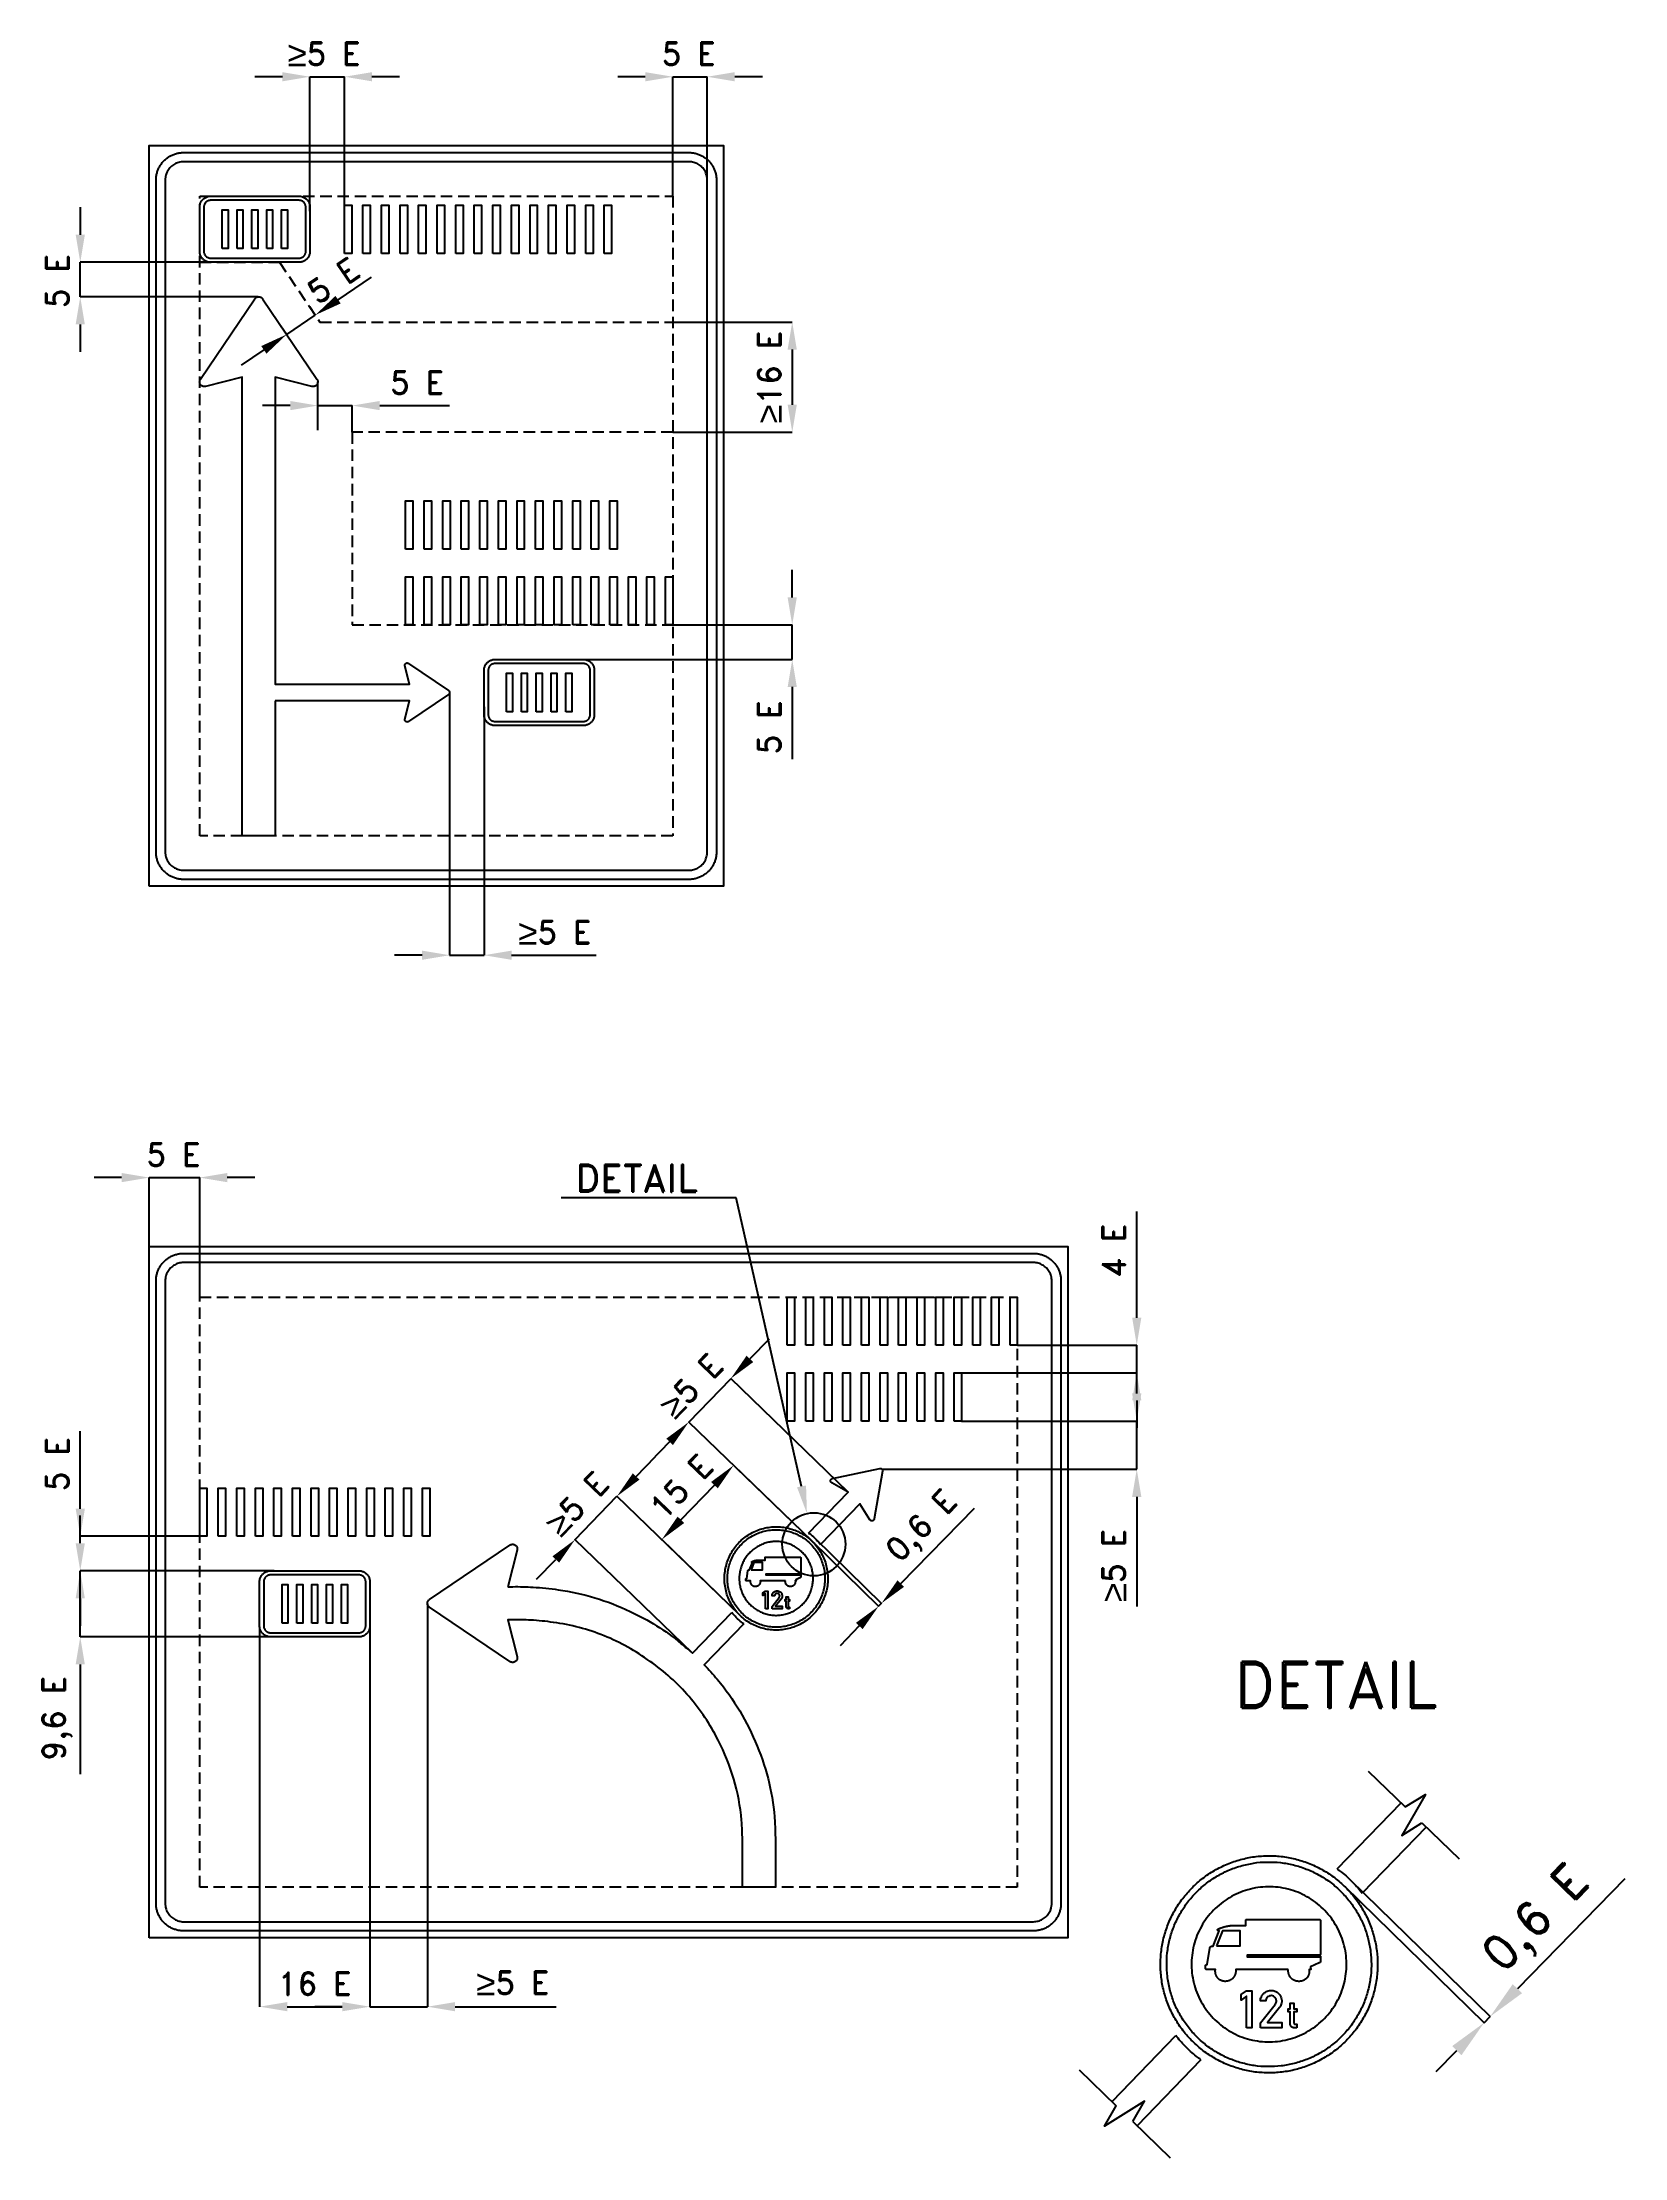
# Model space of a CAD drawing. Header units: millimetres. Extents: x 111 to 7000, y -489 to 8722.
import ezdxf

# ---------------------------------------------------------------- set-up
doc = ezdxf.new("R2010")
doc.units = ezdxf.units.MM
doc.header["$LTSCALE"] = 5
doc.linetypes.add('ČÁRKOVANÁX2', pattern=[1.5, 1, -0.5])
for name, color, linetype in [('Kóty', 2, 'Continuous'), ('Rozpiska', 7, 'Continuous'), ('Značka', 7, 'Continuous')]:
    doc.layers.add(name, color=color, linetype=linetype)
doc.styles.get("Standard").update_dxf_attribs({"font": 'romand.shx', "height": 100})
doc.dimstyles.get("Standard").update_dxf_attribs({"dimtxt": 100, "dimasz": 120, "dimexe": 0.18, "dimexo": 0.0625, "dimgap": 50, "dimtad": 1, "dimdec": 0, "dimzin": 0, "dimdsep": 46, "dimtxsty": 'Standard', "dimcen": 0.09, "dimadec": 0, "dimazin": 0, "dimtfac": 1, "dimtdec": 0, "dimtofl": 0, "dimtmove": 0, "dimatfit": 3, "dimfxl": 1, "dimtolj": 1, "dimtzin": 0, "dimarcsym": 0})

msp = doc.modelspace()

# ---------------------------------------------------------------- texts
at = {"layer": 'Kóty'}
msp.add_text('0,6 E', height=149.74, rotation=45.65135, dxfattribs=at).set_placement((6469.2, 309))
at = {"layer": 'Kóty', "attachment_point": 5}
for s, insert, char_height in [('{\\fArial|b0|i0|c238|p34;\\H1.08333x;≥\\A1;\\Fromand|c238;\\H0.92308x;5 E}', (1337.8, 8671.9), 100), ('\\A1;5 E', (2925.7, 8671.9), 100), ('\\A1;5 E', (1743.1, 7240.1), 100), ('{\\fArial|b0|i0|c238|p34;\\H1.08333x;≥\\A1;\\Fromand|c238;\\H0.92308x;5 E}', (2342.8, 4846.9), 100), ('\\A1;5 E', (682.3, 3878.7), 100), ('\\A1;DETAIL', (2696.7, 3776.3), 120), ('\\A1;{\\fArial|b0|i0|c238|p34;\\H1.08333x;≥}5 E', (2159.9, 272.9), 100)]:
    msp.add_mtext(s, dxfattribs=dict(at, insert=insert, char_height=char_height))
at = {"layer": 'Kóty', "char_height": 100, "attachment_point": 5}
for s, insert, rotation in [('\\A1;5 E', (176, 7682.4), 90), ('\\A1;5 E', (1378.2, 7684.5), 34.07759), ('{\\fArial|b0|i0|c238|p34;\\H1.08333x;≥\\A1;\\Fromand|c238;\\H0.92308x;16 E}', (3276, 7263.9), 90), ('\\A1;5 E', (3276, 5739.2), 90), ('\\A1;4 E', (4776, 3460.2), 90), ('{\\fArial|b0|i0|c238|p34;\\H1.08333x;≥\\A1;\\Fromand|c238;\\H0.92308x;5 E}', (2937.2, 2873.2), 45.94721), ('\\A1;5 E', (176, 2531.2), 90), ('{\\fArial|b0|i0|c238|p34;\\H1.08333x;≥\\A1;\\Fromand|c238;\\H0.92308x;5 E}', (2439.9, 2359.5), 45.94721), ('\\A1;0,6 E', (3947.3, 2255), 45.65135), ('{\\fArial|b0|i0|c238|p34;\\H1.08333x;≥\\A1;\\Fromand|c238;\\H0.92308x;5 E}', (4776, 2089.9), 90), ('\\A1;9,6 E', (176, 1425), 90)]:
    msp.add_mtext(s, dxfattribs=dict(at, insert=insert, rotation=rotation))
at = {"layer": 'Rozpiska', "color": 7, "insert": (5391.5, 1670.1), "char_height": 200, "attachment_point": 1}
msp.add_mtext_dynamic_manual_height_columns('\\pi-91.90619;DETAIL', width=749.521, gutter_width=100, heights=[0], dxfattribs=at)

# ---------------------------------------------------------------- blocks, each defined once
blk = doc.blocks.new('*D1')
at = {"layer": 'Defpoints', "color": 0, "transparency": 16777216}
for p in [(1536.9, 1850.4), (1056.9, 1822.7), (1536.9, 168.7)]:
    blk.add_point(p, dxfattribs=at)
at = {"layer": 'Kóty', "color": 0, "lineweight": -2, "transparency": 16777216}
for p, q in [((1536.9, 1850.3), (1536.9, 168.6)), ((1056.9, 1822.7), (1056.9, 168.6)), ((1176.9, 168.7), (1416.9, 168.7))]:
    blk.add_line(p, q, dxfattribs=at)
at = {"layer": 'Kóty', "color": 0, "transparency": 16777216}
for points in [[(1176.9, 188.7), (1176.9, 148.7), (1056.9, 168.7)], [(1416.9, 188.7), (1416.9, 148.7), (1536.9, 168.7)]]:
    blk.add_solid(points, dxfattribs=at)
at = {"layer": 'Kóty', "color": 0, "transparency": 16777216, "insert": (1296.9, 268.7), "char_height": 100, "attachment_point": 5}
blk.add_mtext('\\A1;16 E', dxfattribs=at)
blk = doc.blocks.new('*D2')
at = {"layer": 'Defpoints', "color": 0, "transparency": 16777216}
for p in [(3120.7, 2525.8), (3462.5, 2195), (3149.5, 1871.6)]:
    blk.add_point(p, dxfattribs=at)
at = {"layer": 'Kóty', "color": 0, "lineweight": -2, "transparency": 16777216}
for p, q in [((3462.5, 2195.1), (3120.6, 2525.9)), ((2891.2, 2288.6), (3037.3, 2439.5)), ((3149.5, 1871.6), (2807.6, 2202.5))]:
    blk.add_line(p, q, dxfattribs=at)
at = {"layer": 'Kóty', "color": 0, "transparency": 16777216}
for points in [[(3022.9, 2453.5), (3051.6, 2425.6), (3120.7, 2525.8)], [(2876.8, 2302.5), (2905.5, 2274.7), (2807.7, 2202.4)]]:
    blk.add_solid(points, dxfattribs=at)
at = {"layer": 'Kóty', "color": 0, "transparency": 16777216, "insert": (2892.3, 2433.6), "char_height": 100, "attachment_point": 5, "rotation": 45.93925}
blk.add_mtext('\\A1;15 E', dxfattribs=at)

# ---------------------------------------------------------------- dimensions: what is measured, and where the dimension line sits
at = {"layer": 'Kóty'}
dim = msp.add_aligned_dim(p1=(3149.5, 1871.6), p2=(3462.5, 2195), distance=475.6, text='15 E', dimstyle='Standard', dxfattribs=at)
dim.commit()
dim.dimension.update_dxf_attribs({"geometry": '*D2', "text_midpoint": (2892.3, 2433.6)})
dim = msp.add_linear_dim(base=(1536.9, 168.7), p1=(1056.9, 1822.7), p2=(1536.9, 1850.4), text='16 E', dimstyle='Standard', dxfattribs=at)
dim.commit()
dim.dimension.update_dxf_attribs({"geometry": '*D1', "text_midpoint": (1296.9, 268.7)})

# ---------------------------------------------------------------- linework, layer by layer
at = {"layer": 'Kóty'}
for p, q in [((1156, 8571.9), (1036, 8571.9)), ((1276, 7986), (1276, 8572.1)), ((1426, 7985.8), (1426, 8571.9)), ((1666, 8571.9), (1546, 8571.9)), ((2736, 8571.9), (2616, 8571.9)), ((2856, 8051.9), (2856, 8572.1)), ((3006, 8051.9), (3006, 8572.1)), ((3246, 8571.9), (3126, 8571.9)), ((276, 8003.9), (276, 7883.9)), ((839.6, 7763.9), (275.8, 7763.9)), ((1398.5, 7601.2), (1544, 7699.7)), ((1050.5, 7613.7), (275.8, 7613.7)), ((1273.6, 7571.7), (1299.2, 7533.8)), ((276, 7493.7), (276, 7373.7)), ((1149.3, 7487.7), (1174.9, 7449.8)), ((2856.1, 7503.9), (3376.2, 7503.9)), ((1075.4, 7382.7), (976.1, 7315.5)), ((3376, 7383.9), (3376, 7143.9)), ((1310.2, 7032.4), (1310.2, 7243.4)), ((1190.2, 7140.1), (1070.2, 7140.1)), ((1460.2, 7023.9), (1460.2, 7140.3)), ((1580.2, 7140.1), (1883.3, 7140.1)), ((2856.1, 7023.9), (3376.2, 7023.9)), ((3376, 6304.9), (3376, 6424.9)), ((2856.1, 6184.9), (3376.2, 6184.9)), ((2466.3, 6034.9), (3376.2, 6034.9)), ((3376, 5914.9), (3376, 5601.1)), ((1884.3, 5889.6), (1884.3, 4746.7)), ((2034.3, 5828.2), (2034.3, 4746.7)), ((1764.3, 4746.9), (1644.3, 4746.9)), ((2154.3, 4746.9), (2521.8, 4746.9)), ((456, 3778.7), (336, 3778.7)), ((576, 3478.8), (576, 3778.9)), ((796, 3258.8), (796, 3778.9)), ((1036, 3778.7), (916, 3778.7)), ((3416.5, 2434), (3132.2, 3690.5)), ((4876, 3168.7), (4876, 3631.6)), ((3275.1, 3075.6), (3191.6, 2989.3)), ((4356.1, 3048.7), (4876.2, 3048.7)), ((4876, 2838.7), (4876, 2958.7)), ((3619.2, 2408.8), (3108.1, 2903.2)), ((4113.6, 2928.7), (4876.2, 2928.7)), ((4876, 2808.7), (4876, 2688.7)), ((276, 2336.7), (276, 2675.3)), ((3462.5, 2195.1), (2925.4, 2714.4)), ((4113.6, 2718.7), (4876.2, 2718.7)), ((2842.1, 2628), (2758.7, 2541.8)), ((2696.3, 2477.3), (2779.7, 2563.5)), ((3462.5, 2195.1), (3120.5, 2525.9)), ((3767.6, 2508.5), (4876.2, 2508.5)), ((276, 2186.7), (276, 2306.7)), ((3144.8, 1876.3), (2612.7, 2391.1)), ((3848.4, 2010.8), (4169.5, 2339.3)), ((4876, 2388.5), (4876, 1911.3)), ((796, 2216.7), (275.8, 2216.7)), ((2941.1, 1707.9), (2430, 2202.3)), ((3149.5, 1871.6), (2807.5, 2202.4)), ((3462.5, 2195), (3752, 1912)), ((3475.1, 2207.8), (3764.6, 1924.9)), ((1120.2, 2066.7), (275.8, 2066.7)), ((1120.3, 2066.7), (275.8, 2066.7)), ((2263.2, 2029.7), (2346.7, 2115.9)), ((276, 1946.7), (276, 1826.7)), ((1536.9, 1850.3), (1536.9, 168.6)), ((1788.1, 1922.4), (1788.1, 168.6)), ((1120.3, 1778.7), (275.8, 1778.7)), ((3668, 1826.3), (3584.1, 1740.5)), ((276, 1658.7), (276, 1181.6)), ((5780.5, 692.8), (6388.5, 98.4)), ((5806.9, 719.8), (6415, 125.5)), ((7000.5, 725), (6533.3, 247.1)), ((1416.9, 168.7), (1296.9, 168.7)), ((1908.1, 168.7), (2347.6, 168.7)), ((6180.3, -114), (6269.6, -22.7))]:
    msp.add_line(p, q, dxfattribs=at)
for points in [[(1276, 8571.9), (1426, 8571.9)], [(2856, 8571.9), (3006, 8571.9)], [(276, 7613.7), (276, 7763.9)], [(1174.8, 7449.9), (1299.1, 7534)], [(1310.2, 7140.1), (1460.2, 7140.1)], [(3376, 6034.9), (3376, 6184.9)], [(1884.3, 4746.9), (2034.3, 4746.9)], [(576, 3778.7), (796, 3778.7)], [(3132.2, 3690.5), (2369.7, 3690.5)], [(4876, 2928.7), (4876, 3048.7)], [(2925.5, 2714.3), (3108.2, 2903.1)], [(4876, 2508.5), (4876, 2718.7)], [(2430.1, 2202.1), (2612.8, 2391)], [(276, 1778.7), (276, 2066.7)], [(3751.9, 1912.1), (3764.5, 1925)], [(1536.9, 168.7), (1788.6, 168.7)], [(6388.3, 98.7), (6414.7, 125.7)]]:
    msp.add_lwpolyline(points, dxfattribs=at)
for points in [[(1156, 8591.9), (1156, 8551.9), (1276, 8571.9)], [(1546, 8591.9), (1546, 8551.9), (1426, 8571.9)], [(2736, 8591.9), (2736, 8551.9), (2856, 8571.9)], [(3126, 8591.9), (3126, 8551.9), (3006, 8571.9)], [(256, 7883.9), (296, 7883.9), (276, 7763.9)], [(256, 7493.7), (296, 7493.7), (276, 7613.7)], [(1387.3, 7617.8), (1409.7, 7584.7), (1299.1, 7534)], [(3356, 7383.9), (3396, 7383.9), (3376, 7503.9)], [(1064.2, 7399.3), (1086.7, 7366.1), (1174.8, 7449.9)], [(1190.2, 7160.1), (1190.2, 7120.1), (1310.2, 7140.1)], [(1580.2, 7160.1), (1580.2, 7120.1), (1460.2, 7140.1)], [(3356, 7143.9), (3396, 7143.9), (3376, 7023.9)], [(3356, 6304.9), (3396, 6304.9), (3376, 6184.9)], [(3356, 5914.9), (3396, 5914.9), (3376, 6034.9)], [(1764.3, 4766.9), (1764.3, 4726.9), (1884.3, 4746.9)], [(2154.3, 4766.9), (2154.3, 4726.9), (2034.3, 4746.9)], [(456, 3798.7), (456, 3758.7), (576, 3778.7)], [(916, 3798.7), (916, 3758.7), (796, 3778.7)], [(4856, 3168.7), (4896, 3168.7), (4876, 3048.7)], [(3177.2, 3003.2), (3206, 2975.4), (3108.2, 2903.1)], [(4856, 2808.7), (4896, 2808.7), (4876, 2928.7)], [(4856, 2838.7), (4896, 2838.7), (4876, 2718.7)], [(2827.7, 2641.9), (2856.5, 2614.1), (2925.5, 2714.3)], [(2681.9, 2491.2), (2710.6, 2463.3), (2612.8, 2391)], [(4856, 2388.5), (4896, 2388.5), (4876, 2508.5)], [(3396.9, 2430.1), (3436.1, 2437.9), (3440, 2316.3)], [(256, 2336.7), (296, 2336.7), (276, 2216.7)], [(256, 2186.7), (296, 2186.7), (276, 2066.7)], [(2332.3, 2129.8), (2361, 2102), (2430.1, 2202.1)], [(256, 1946.7), (296, 1946.7), (276, 2066.7)], [(3834.1, 2024.8), (3862.7, 1996.8), (3764.5, 1925)], [(3653.7, 1840.3), (3682.3, 1812.3), (3751.9, 1912.1)], [(256, 1658.7), (296, 1658.7), (276, 1778.7)], [(1416.9, 188.7), (1416.9, 148.7), (1536.9, 168.7)], [(1908.1, 188.7), (1908.1, 148.7), (1788.1, 168.7)], [(6513.1, 266.9), (6553.5, 227.3), (6414.7, 125.7)], [(6249.4, -2.9), (6289.9, -42.4), (6388.3, 98.7)]]:
    msp.add_solid(points, dxfattribs=at)
at = {"layer": 'Značka', "color": 7}
for p, q in [((5883.3, 1194.8), (6045.2, 1038.2)), ((6116.9, 968.8), (6279.1, 811.8)), ((4624.9, -105.8), (4786.8, -262.5)), ((4858.6, -331.9), (5020.8, -488.8))]:
    msp.add_line(p, q, dxfattribs=at)
at = {"layer": 'Značka', "color": 5}
for points in [[(576, 5046.9), (576, 8271.9), (3076, 8271.9), (3076, 5046.9), (576, 5046.9)], [(894, 7823.9), (894, 7991.9), (919.4, 7991.9), (919.4, 7823.9), (894, 7823.9)], [(958.6, 7823.9), (958.6, 7991.9), (984.1, 7991.9), (984.1, 7823.9), (958.6, 7823.9)], [(1023.3, 7823.9), (1023.3, 7991.9), (1048.7, 7991.9), (1048.7, 7823.9), (1023.3, 7823.9)], [(1087.9, 7823.9), (1087.9, 7991.9), (1113.4, 7991.9), (1113.4, 7823.9), (1087.9, 7823.9)], [(1152.6, 7823.9), (1152.6, 7991.9), (1178.1, 7991.9), (1178.1, 7823.9), (1152.6, 7823.9)], [(1426, 7802.9), (1426, 8012.9), (1457.8, 8012.9), (1457.8, 7802.9), (1426, 7802.9)], [(1506.8, 7802.9), (1506.8, 8012.9), (1538.7, 8012.9), (1538.7, 7802.9), (1506.8, 7802.9)], [(1587.7, 7802.9), (1587.7, 8012.9), (1619.5, 8012.9), (1619.5, 7802.9), (1587.7, 7802.9)], [(1668.5, 7802.9), (1668.5, 8012.9), (1700.3, 8012.9), (1700.3, 7802.9), (1668.5, 7802.9)], [(1749.3, 7802.9), (1749.3, 8012.9), (1781.2, 8012.9), (1781.2, 7802.9), (1749.3, 7802.9)], [(1830.2, 7802.9), (1830.2, 8012.9), (1862, 8012.9), (1862, 7802.9), (1830.2, 7802.9)], [(1911, 7802.9), (1911, 8012.9), (1942.8, 8012.9), (1942.8, 7802.9), (1911, 7802.9)], [(1991.8, 7802.9), (1991.8, 8012.9), (2023.6, 8012.9), (2023.6, 7802.9), (1991.8, 7802.9)], [(2072.6, 7802.9), (2072.6, 8012.9), (2104.5, 8012.9), (2104.5, 7802.9), (2072.6, 7802.9)], [(2153.5, 7802.9), (2153.5, 8012.9), (2185.3, 8012.9), (2185.3, 7802.9), (2153.5, 7802.9)], [(2234.3, 7802.9), (2234.3, 8012.9), (2266.1, 8012.9), (2266.1, 7802.9), (2234.3, 7802.9)], [(2315.1, 7802.9), (2315.1, 8012.9), (2347, 8012.9), (2347, 7802.9), (2315.1, 7802.9)], [(2396, 7802.9), (2396, 8012.9), (2427.8, 8012.9), (2427.8, 7802.9), (2396, 7802.9)], [(2476.8, 7802.9), (2476.8, 8012.9), (2508.6, 8012.9), (2508.6, 7802.9), (2476.8, 7802.9)], [(2557.6, 7802.9), (2557.6, 8012.9), (2589.4, 8012.9), (2589.4, 7802.9), (2557.6, 7802.9)], [(1692.6, 6514.9), (1692.6, 6724.9), (1724.4, 6724.9), (1724.4, 6514.9), (1692.6, 6514.9)], [(1773.4, 6514.9), (1773.4, 6724.9), (1805.2, 6724.9), (1805.2, 6514.9), (1773.4, 6514.9)], [(1854.2, 6514.9), (1854.2, 6724.9), (1886.1, 6724.9), (1886.1, 6514.9), (1854.2, 6514.9)], [(1935.1, 6514.9), (1935.1, 6724.9), (1966.9, 6724.9), (1966.9, 6514.9), (1935.1, 6514.9)], [(2015.9, 6514.9), (2015.9, 6724.9), (2047.7, 6724.9), (2047.7, 6514.9), (2015.9, 6514.9)], [(2096.7, 6514.9), (2096.7, 6724.9), (2128.6, 6724.9), (2128.6, 6514.9), (2096.7, 6514.9)], [(2177.6, 6514.9), (2177.6, 6724.9), (2209.4, 6724.9), (2209.4, 6514.9), (2177.6, 6514.9)], [(2258.4, 6514.9), (2258.4, 6724.9), (2290.2, 6724.9), (2290.2, 6514.9), (2258.4, 6514.9)], [(2339.2, 6514.9), (2339.2, 6724.9), (2371, 6724.9), (2371, 6514.9), (2339.2, 6514.9)], [(2420, 6514.9), (2420, 6724.9), (2451.9, 6724.9), (2451.9, 6514.9), (2420, 6514.9)], [(2500.9, 6514.9), (2500.9, 6724.9), (2532.7, 6724.9), (2532.7, 6514.9), (2500.9, 6514.9)], [(2581.7, 6514.9), (2581.7, 6724.9), (2613.5, 6724.9), (2613.5, 6514.9), (2581.7, 6514.9)], [(1692.6, 6184.9), (1692.6, 6394.9), (1724.4, 6394.9), (1724.4, 6184.9), (1692.6, 6184.9)], [(1773.4, 6184.9), (1773.4, 6394.9), (1805.2, 6394.9), (1805.2, 6184.9), (1773.4, 6184.9)], [(1854.2, 6184.9), (1854.2, 6394.9), (1886.1, 6394.9), (1886.1, 6184.9), (1854.2, 6184.9)], [(1935.1, 6184.9), (1935.1, 6394.9), (1966.9, 6394.9), (1966.9, 6184.9), (1935.1, 6184.9)], [(2015.9, 6184.9), (2015.9, 6394.9), (2047.7, 6394.9), (2047.7, 6184.9), (2015.9, 6184.9)], [(2096.7, 6184.9), (2096.7, 6394.9), (2128.6, 6394.9), (2128.6, 6184.9), (2096.7, 6184.9)], [(2177.6, 6184.9), (2177.6, 6394.9), (2209.4, 6394.9), (2209.4, 6184.9), (2177.6, 6184.9)], [(2258.4, 6184.9), (2258.4, 6394.9), (2290.2, 6394.9), (2290.2, 6184.9), (2258.4, 6184.9)], [(2339.2, 6184.9), (2339.2, 6394.9), (2371, 6394.9), (2371, 6184.9), (2339.2, 6184.9)], [(2420, 6184.9), (2420, 6394.9), (2451.9, 6394.9), (2451.9, 6184.9), (2420, 6184.9)], [(2500.9, 6184.9), (2500.9, 6394.9), (2532.7, 6394.9), (2532.7, 6184.9), (2500.9, 6184.9)], [(2581.7, 6184.9), (2581.7, 6394.9), (2613.5, 6394.9), (2613.5, 6184.9), (2581.7, 6184.9)], [(2662.5, 6184.9), (2662.5, 6394.9), (2694.4, 6394.9), (2694.4, 6184.9), (2662.5, 6184.9)], [(2743.4, 6184.9), (2743.4, 6394.9), (2775.2, 6394.9), (2775.2, 6184.9), (2743.4, 6184.9)], [(2824.2, 6184.9), (2824.2, 6394.9), (2856, 6394.9), (2856, 6184.9), (2824.2, 6184.9)], [(2132.2, 5806.9), (2132.2, 5974.9), (2157.7, 5974.9), (2157.7, 5806.9), (2132.2, 5806.9)], [(2196.9, 5806.9), (2196.9, 5974.9), (2222.4, 5974.9), (2222.4, 5806.9), (2196.9, 5806.9)], [(2261.6, 5806.9), (2261.6, 5974.9), (2287, 5974.9), (2287, 5806.9), (2261.6, 5806.9)], [(2326.2, 5806.9), (2326.2, 5974.9), (2351.7, 5974.9), (2351.7, 5806.9), (2326.2, 5806.9)], [(2390.9, 5806.9), (2390.9, 5974.9), (2416.4, 5974.9), (2416.4, 5806.9), (2390.9, 5806.9)], [(576, 468.7), (576, 3478.7), (4576, 3478.7), (4576, 468.7), (576, 468.7)], [(3354.2, 3048.7), (3354.2, 3258.7), (3386.1, 3258.7), (3386.1, 3048.7), (3354.2, 3048.7)], [(3435.1, 3048.7), (3435.1, 3258.7), (3466.9, 3258.7), (3466.9, 3048.7), (3435.1, 3048.7)], [(3515.9, 3048.7), (3515.9, 3258.7), (3547.7, 3258.7), (3547.7, 3048.7), (3515.9, 3048.7)], [(3596.7, 3048.7), (3596.7, 3258.7), (3628.6, 3258.7), (3628.6, 3048.7), (3596.7, 3048.7)], [(3677.6, 3048.7), (3677.6, 3258.7), (3709.4, 3258.7), (3709.4, 3048.7), (3677.6, 3048.7)], [(3758.4, 3048.7), (3758.4, 3258.7), (3790.2, 3258.7), (3790.2, 3048.7), (3758.4, 3048.7)], [(3839.2, 3048.7), (3839.2, 3258.7), (3871, 3258.7), (3871, 3048.7), (3839.2, 3048.7)], [(3920, 3048.7), (3920, 3258.7), (3951.9, 3258.7), (3951.9, 3048.7), (3920, 3048.7)], [(4000.9, 3048.7), (4000.9, 3258.7), (4032.7, 3258.7), (4032.7, 3048.7), (4000.9, 3048.7)], [(4081.7, 3048.7), (4081.7, 3258.7), (4113.5, 3258.7), (4113.5, 3048.7), (4081.7, 3048.7)], [(4162.5, 3048.7), (4162.5, 3258.7), (4194.4, 3258.7), (4194.4, 3048.7), (4162.5, 3048.7)], [(4243.4, 3048.7), (4243.4, 3258.7), (4275.2, 3258.7), (4275.2, 3048.7), (4243.4, 3048.7)], [(4324.2, 3048.7), (4324.2, 3258.7), (4356, 3258.7), (4356, 3048.7), (4324.2, 3048.7)], [(3354.2, 2718.7), (3354.2, 2928.7), (3386.1, 2928.7), (3386.1, 2718.7), (3354.2, 2718.7)], [(3435.1, 2718.7), (3435.1, 2928.7), (3466.9, 2928.7), (3466.9, 2718.7), (3435.1, 2718.7)], [(3515.9, 2718.7), (3515.9, 2928.7), (3547.7, 2928.7), (3547.7, 2718.7), (3515.9, 2718.7)], [(3596.7, 2718.7), (3596.7, 2928.7), (3628.6, 2928.7), (3628.6, 2718.7), (3596.7, 2718.7)], [(3677.6, 2718.7), (3677.6, 2928.7), (3709.4, 2928.7), (3709.4, 2718.7), (3677.6, 2718.7)], [(3758.4, 2718.7), (3758.4, 2928.7), (3790.2, 2928.7), (3790.2, 2718.7), (3758.4, 2718.7)], [(3839.2, 2718.7), (3839.2, 2928.7), (3871, 2928.7), (3871, 2718.7), (3839.2, 2718.7)], [(3920, 2718.7), (3920, 2928.7), (3951.9, 2928.7), (3951.9, 2718.7), (3920, 2718.7)], [(4000.9, 2718.7), (4000.9, 2928.7), (4032.7, 2928.7), (4032.7, 2718.7), (4000.9, 2718.7)], [(4081.7, 2718.7), (4081.7, 2928.7), (4113.5, 2928.7), (4113.5, 2718.7), (4081.7, 2718.7)], [(796, 2216.7), (796, 2426.7), (827.8, 2426.7), (827.8, 2216.7), (796, 2216.7)], [(876.8, 2216.7), (876.8, 2426.7), (908.7, 2426.7), (908.7, 2216.7), (876.8, 2216.7)], [(957.7, 2216.7), (957.7, 2426.7), (989.5, 2426.7), (989.5, 2216.7), (957.7, 2216.7)], [(1038.5, 2216.7), (1038.5, 2426.7), (1070.3, 2426.7), (1070.3, 2216.7), (1038.5, 2216.7)], [(1119.3, 2216.7), (1119.3, 2426.7), (1151.2, 2426.7), (1151.2, 2216.7), (1119.3, 2216.7)], [(1200.2, 2216.7), (1200.2, 2426.7), (1232, 2426.7), (1232, 2216.7), (1200.2, 2216.7)], [(1281, 2216.7), (1281, 2426.7), (1312.8, 2426.7), (1312.8, 2216.7), (1281, 2216.7)], [(1361.8, 2216.7), (1361.8, 2426.7), (1393.6, 2426.7), (1393.6, 2216.7), (1361.8, 2216.7)], [(1442.6, 2216.7), (1442.6, 2426.7), (1474.5, 2426.7), (1474.5, 2216.7), (1442.6, 2216.7)], [(1523.5, 2216.7), (1523.5, 2426.7), (1555.3, 2426.7), (1555.3, 2216.7), (1523.5, 2216.7)], [(1604.3, 2216.7), (1604.3, 2426.7), (1636.1, 2426.7), (1636.1, 2216.7), (1604.3, 2216.7)], [(1685.1, 2216.7), (1685.1, 2426.7), (1717, 2426.7), (1717, 2216.7), (1685.1, 2216.7)], [(1766, 2216.7), (1766, 2426.7), (1797.8, 2426.7), (1797.8, 2216.7), (1766, 2216.7)], [(3197, 2071.4), (3246.1, 2071.4), (3246.1, 2102.6), (3209.3, 2102.6), (3197, 2071.4)], [(1154.8, 1838.7), (1154.8, 2006.7), (1180.3, 2006.7), (1180.3, 1838.7), (1154.8, 1838.7)], [(1219.5, 1838.7), (1219.5, 2006.7), (1245, 2006.7), (1245, 1838.7), (1219.5, 1838.7)], [(1284.2, 1838.7), (1284.2, 2006.7), (1309.6, 2006.7), (1309.6, 1838.7), (1284.2, 1838.7)], [(1348.8, 1838.7), (1348.8, 2006.7), (1374.3, 2006.7), (1374.3, 1838.7), (1348.8, 1838.7)], [(1413.5, 1838.7), (1413.5, 2006.7), (1439, 2006.7), (1439, 1838.7), (1413.5, 1838.7)], [(3259.3, 1901.5), (3259.3, 1966.9), (3248.3, 1958.7), (3248.3, 1970.4), (3259.4, 1978.6), (3270.3, 1978.6), (3270.3, 1901.5), (3259.3, 1901.5)], [(5748.6, 768.6), (6026.7, 1056)], [(6135.4, 950.9), (5857.3, 663.4)], [(6135.4, 950.9), (5857.3, 663.4)], [(5223, 433.1), (5326, 433.1), (5326, 498.6), (5248.7, 498.6), (5223, 433.1)], [(5353.7, 76.4), (5353.7, 213.8), (5330.8, 196.5), (5330.8, 221.1), (5354, 238.4), (5376.8, 238.4), (5376.8, 76.4), (5353.7, 76.4)], [(4768.4, -244.6), (5046.5, 42.8)], [(4809.7, -201.9), (5046.5, 42.8)], [(5155.2, -62.3), (4877.1, -349.7)]]:
    msp.add_lwpolyline(points, dxfattribs=at)
for points in [[(726, 5076.9), (725.5, 5076.9), (725.1, 5076.9, -0.03218), (709.6, 5078, -0.035443), (694.4, 5081.1, -0.036267), (679.6, 5086.1, -0.03442), (665.7, 5093.1, -0.033721), (652.8, 5101.7, -0.034085), (641.2, 5112, -0.034209), (630.9, 5123.7, -0.034229), (622.3, 5136.6, -0.034044), (615.3, 5150.5, -0.033412), (610.3, 5165.2, -0.034127), (607.1, 5180.4, -0.036745), (606, 5195.9), (606, 5196.4), (606, 5196.9), (606, 8121.9), (606, 8122.3), (606, 8122.8, -0.032181), (607.1, 8138.3, -0.035446), (610.3, 8153.5, -0.036271), (615.3, 8168.3, -0.034414), (622.3, 8182.1, -0.033711), (630.9, 8195.1, -0.034082), (641.2, 8206.7, -0.03421), (652.8, 8217, -0.034229), (665.7, 8225.6, -0.034026), (679.6, 8232.6, -0.033416), (694.4, 8237.6, -0.034113), (709.6, 8240.8, -0.036749), (725.1, 8241.9), (725.5, 8241.9), (726, 8241.9), (2926, 8241.9), (2926.5, 8241.9), (2927, 8241.9, -0.03218), (2942.5, 8240.8, -0.035459), (2957.7, 8237.6, -0.036272), (2972.4, 8232.6, -0.034417), (2986.3, 8225.6, -0.03372), (2999.2, 8217, -0.034076), (3010.9, 8206.7, -0.034204), (3021.2, 8195.1, -0.034215), (3029.8, 8182.1, -0.03402), (3036.7, 8168.3, -0.033415), (3041.8, 8153.5, -0.034111), (3045, 8138.3, -0.036748), (3046, 8122.8), (3046, 8122.3), (3046, 8121.9), (3046, 5196.9), (3046, 5196.4), (3046, 5195.9, -0.032179), (3044.9, 5180.4, -0.035457), (3041.8, 5165.2, -0.036267), (3036.8, 5150.5, -0.034424), (3029.8, 5136.6, -0.033731), (3021.2, 5123.7, -0.034079), (3010.9, 5112, -0.034202), (2999.2, 5101.7, -0.034215), (2986.3, 5093.1, -0.034038), (2972.4, 5086.2, -0.033411), (2957.7, 5081.1, -0.034125), (2942.4, 5077.9, -0.036744), (2927, 5076.9), (2926.5, 5076.9), (2926, 5076.9), (726, 5076.9)], [(726, 5116.9), (2926, 5116.9), (2926.3, 5116.9), (2926.6, 5116.9, 0.032178), (2937, 5117.6, 0.035444), (2947.1, 5119.7, 0.036267), (2956.9, 5123, 0.034422), (2966.2, 5127.7, 0.033731), (2974.8, 5133.4, 0.034071), (2982.6, 5140.3, 0.034205), (2989.4, 5148.1, 0.034223), (2995.2, 5156.7, 0.034048), (2999.8, 5165.9, 0.033416), (3003.2, 5175.8, 0.034152), (3005.3, 5185.9, 0.036741), (3006, 5196.2), (3006, 5196.6), (3006, 5196.9), (3006, 8121.9), (3006, 8122.2), (3006, 8122.5, 0.032177), (3005.3, 8132.8, 0.035443), (3003.2, 8143, 0.036259), (2999.9, 8152.8, 0.034425), (2995.2, 8162.1, 0.033741), (2989.4, 8170.7, 0.034066), (2982.6, 8178.4, 0.034182), (2974.8, 8185.3, 0.034226), (2966.2, 8191.1, 0.034056), (2956.9, 8195.7, 0.033425), (2947.1, 8199, 0.034151), (2937, 8201.2, 0.036743), (2926.6, 8201.9), (2926.3, 8201.9), (2926, 8201.9), (726, 8201.9), (725.7, 8201.9), (725.4, 8201.9, 0.032179), (715.1, 8201.1, 0.035442), (704.9, 8199, 0.03626), (695.1, 8195.7, 0.034424), (685.8, 8191.1, 0.033731), (677.2, 8185.3, 0.034079), (669.5, 8178.4, 0.034187), (662.6, 8170.7, 0.034232), (656.8, 8162.1, 0.034052), (652.2, 8152.8, 0.03342), (648.9, 8143, 0.034126), (646.7, 8132.8, 0.036746), (646, 8122.5), (646, 8122.2), (646, 8121.9), (646, 5196.9), (646, 5196.6), (646, 5196.2, 0.03218), (646.7, 5185.9, 0.035443), (648.9, 5175.8, 0.036267), (652.2, 5165.9, 0.03442), (656.8, 5156.7, 0.033721), (662.6, 5148.1, 0.034085), (669.5, 5140.3, 0.03421), (677.2, 5133.4, 0.034229), (685.8, 5127.7, 0.034044), (695.1, 5123.1, 0.033411), (704.9, 5119.7, 0.034128), (715.1, 5117.6, 0.036745), (725.4, 5116.9), (725.7, 5116.9), (726, 5116.9)], [(844, 7763.9), (843.8, 7763.9), (843.6, 7763.9), (837.4, 7764.3), (831.4, 7765.6), (825.5, 7767.6), (819.9, 7770.4), (814.7, 7773.8, -0.034054), (810.1, 7777.9, -0.034202), (806, 7782.6, -0.034248), (802.5, 7787.8, -0.034044), (799.7, 7793.3, -0.033415), (797.7, 7799.2, -0.034124), (796.4, 7805.3, -0.036749), (796, 7811.5), (796, 7811.7), (796, 7811.9), (796, 8003.9), (796, 8004.1), (796, 8004.3, -0.03218), (796.5, 8010.4, -0.035446), (797.7, 8016.5, -0.036266), (799.7, 8022.4, -0.034438), (802.5, 8028, -0.033736), (806, 8033.2, -0.034092), (810.1, 8037.8, -0.034161), (814.7, 8041.9), (819.9, 8045.4), (825.5, 8048.2), (831.4, 8050.2), (837.4, 8051.5), (843.6, 8051.9), (843.8, 8051.9), (844, 8051.9), (1228, 8051.9), (1228.2, 8051.9), (1228.4, 8051.9), (1234.6, 8051.4), (1240.7, 8050.2), (1246.6, 8048.2), (1252.1, 8045.4, -0.03371), (1257.3, 8041.9, -0.03405), (1262, 8037.8, -0.034208), (1266.1, 8033.2, -0.034256), (1269.5, 8028, -0.034047), (1272.3, 8022.4, -0.033404), (1274.3, 8016.5, -0.034116), (1275.6, 8010.4, -0.036746), (1276, 8004.3), (1276, 8004.1), (1276, 8003.9), (1276, 7811.9), (1276, 7811.7), (1276, 7811.5, -0.032175), (1275.6, 7805.3, -0.035446), (1274.3, 7799.2, -0.036266), (1272.3, 7793.3, -0.034446), (1269.5, 7787.8, -0.033743), (1266.1, 7782.6, -0.034099), (1262, 7777.9, -0.034163), (1257.3, 7773.8, -0.034169), (1252.1, 7770.4, -0.034016), (1246.6, 7767.6, -0.033369), (1240.7, 7765.6, -0.034158), (1234.6, 7764.3, -0.036732), (1228.4, 7763.9), (1228.2, 7763.9), (1228, 7763.9), (844, 7763.9)], [(844, 7763.9), (843.8, 7763.9), (843.6, 7763.9), (837.4, 7764.3), (831.4, 7765.6), (825.5, 7767.6), (819.9, 7770.4), (814.7, 7773.8, -0.034054), (810.1, 7777.9, -0.034202), (806, 7782.6, -0.034248), (802.5, 7787.8, -0.034044), (799.7, 7793.3, -0.033415), (797.7, 7799.2, -0.034124), (796.4, 7805.3, -0.036749), (796, 7811.5), (796, 7811.7), (796, 7811.9), (796, 8003.9), (796, 8004.1), (796, 8004.3, -0.03218), (796.5, 8010.4, -0.035446), (797.7, 8016.5, -0.036266), (799.7, 8022.4, -0.034438), (802.5, 8028, -0.033736), (806, 8033.2, -0.034092), (810.1, 8037.8, -0.034161), (814.7, 8041.9), (819.9, 8045.4), (825.5, 8048.2), (831.4, 8050.2), (837.4, 8051.5), (843.6, 8051.9), (843.8, 8051.9), (844, 8051.9), (1228, 8051.9), (1228.2, 8051.9), (1228.4, 8051.9), (1234.6, 8051.4), (1240.7, 8050.2), (1246.6, 8048.2), (1252.1, 8045.4, -0.03371), (1257.3, 8041.9, -0.03405), (1262, 8037.8, -0.034208), (1266.1, 8033.2, -0.034256), (1269.5, 8028, -0.034047), (1272.3, 8022.4, -0.033404), (1274.3, 8016.5, -0.034116), (1275.6, 8010.4, -0.036746), (1276, 8004.3), (1276, 8004.1), (1276, 8003.9), (1276, 7811.9), (1276, 7811.7), (1276, 7811.5, -0.032175), (1275.6, 7805.3, -0.035446), (1274.3, 7799.2, -0.036266), (1272.3, 7793.3, -0.034446), (1269.5, 7787.8, -0.033743), (1266.1, 7782.6, -0.034099), (1262, 7777.9, -0.034163), (1257.3, 7773.8, -0.034169), (1252.1, 7770.4, -0.034016), (1246.6, 7767.6, -0.033369), (1240.7, 7765.6, -0.034158), (1234.6, 7764.3, -0.036732), (1228.4, 7763.9), (1228.2, 7763.9), (1228, 7763.9), (844, 7763.9)], [(844, 7781.9), (1228, 7781.9), (1228.1, 7781.9), (1228.3, 7781.9), (1232.1, 7782.1), (1235.9, 7782.9), (1239.6, 7784.2), (1243.1, 7785.9), (1246.3, 7788.1), (1249.2, 7790.7), (1251.8, 7793.6, 0.03424), (1254, 7796.8, 0.034022), (1255.7, 7800.3, 0.03342), (1257, 7804, 0.034119), (1257.8, 7807.8, 0.036749), (1258, 7811.6), (1258, 7811.8), (1258, 7811.9), (1258, 8003.9), (1258, 8004), (1258, 8004.1, 0.03218), (1257.7, 8008, 0.03544), (1257, 8011.8, 0.036283), (1255.7, 8015.5, 0.034467), (1254, 8018.9, 0.033771), (1251.8, 8022.2), (1249.2, 8025.1), (1246.3, 8027.7), (1243.1, 8029.8), (1239.6, 8031.6), (1235.9, 8032.8), (1232.1, 8033.6), (1228.3, 8033.9), (1228.1, 8033.9), (1228, 8033.9), (844, 8033.9), (843.9, 8033.9), (843.8, 8033.9), (839.9, 8033.6), (836.1, 8032.8), (832.4, 8031.6), (829, 8029.8), (825.7, 8027.7), (822.8, 8025.1), (820.2, 8022.2), (818.1, 8018.9, 0.034043), (816.3, 8015.5, 0.033416), (815.1, 8011.8, 0.034135), (814.3, 8008, 0.036749), (814, 8004.1), (814, 8004), (814, 8003.9), (814, 7811.9), (814, 7811.8), (814, 7811.6, 0.03218), (814.3, 7807.8, 0.035425), (815.1, 7804, 0.036279), (816.3, 7800.3, 0.03446), (818.1, 7796.8), (820.2, 7793.6), (822.8, 7790.7), (825.7, 7788.1), (829, 7785.9), (832.4, 7784.2), (836.1, 7782.9), (839.9, 7782.1), (843.8, 7781.9), (843.9, 7781.9), (844, 7781.9)], [(1125, 5854.9), (1125, 5740.9), (1125, 5266.9), (981, 5266.9), (981, 5740.9), (981, 7264.2), (821.5, 7223.7), (820.6, 7223.4), (819.6, 7223.3, -0.05139), (815.6, 7223, -0.051553), (811.7, 7223.6, -0.064182), (807, 7225.3, -0.064147), (802.9, 7228.1, -0.064036), (799.6, 7231.7, -0.063861), (797.3, 7236.1, -0.063513), (796, 7240.9, -0.062353), (796, 7245.9, -0.051632), (796.8, 7249.8, -0.056319), (798.4, 7253.4), (798.9, 7254.3), (799.4, 7255.1), (1036, 7604.8), (1036.6, 7605.6), (1037.2, 7606.4, -0.051954), (1040, 7609.3, -0.052102), (1043.4, 7611.5, -0.064833), (1048.1, 7613.3, -0.065082), (1053, 7613.9, -0.064697), (1058, 7613.3, -0.063105), (1062.7, 7611.5, -0.052086), (1066.1, 7609.3, -0.05692), (1068.9, 7606.4), (1069.5, 7605.6), (1070.1, 7604.8), (1306.6, 7255.1), (1307.2, 7254.3), (1307.7, 7253.4, -0.05146), (1309.2, 7249.8, -0.051559), (1310, 7245.9, -0.064181), (1310, 7240.9, -0.06412), (1308.8, 7236.1, -0.064033), (1306.5, 7231.7, -0.06389), (1303.1, 7228.1, -0.063524), (1299, 7225.3, -0.062309), (1294.4, 7223.6, -0.051572), (1290.4, 7223, -0.056304), (1286.5, 7223.3), (1285.5, 7223.4), (1284.5, 7223.7), (1125, 7264.2), (1125, 5926.9), (1709.5, 5926.9), (1689.3, 6006.6), (1689.2, 6007.1), (1689.1, 6007.6, -0.051511), (1688.9, 6009.6, -0.051552), (1689.2, 6011.5, -0.064187), (1690.1, 6013.9, -0.064126), (1691.5, 6015.9, -0.063996), (1693.3, 6017.6, -0.063899), (1695.5, 6018.7, -0.063552), (1697.9, 6019.4, -0.062375), (1700.4, 6019.4, -0.051641), (1702.3, 6019, -0.056322), (1704.1, 6018.2), (1704.6, 6017.9), (1705, 6017.7), (1879.8, 5899.4), (1880.3, 5899.1), (1880.6, 5898.8, -0.052026), (1882.1, 5897.4, -0.052204), (1883.2, 5895.7, -0.064872), (1884.1, 5893.4, -0.06508), (1884.4, 5890.9, -0.064698), (1884.1, 5888.4, -0.063155), (1883.2, 5886, -0.052128), (1882.1, 5884.4, -0.056931), (1880.7, 5883), (1880.3, 5882.6), (1879.8, 5882.4), (1705, 5764.1), (1704.6, 5763.8), (1704.1, 5763.5, -0.051473), (1702.3, 5762.8, -0.051544), (1700.4, 5762.4, -0.064193), (1697.9, 5762.4, -0.064155), (1695.5, 5763, -0.064008), (1693.3, 5764.2, -0.063909), (1691.5, 5765.8, -0.063574), (1690.1, 5767.9, -0.062402), (1689.2, 5770.2, -0.051569), (1688.9, 5772.2, -0.056302), (1689.1, 5774.1), (1689.2, 5774.6), (1689.3, 5775.1), (1709.5, 5854.9), (1125, 5854.9)], [(2082.3, 5746.9), (2082.1, 5746.9), (2081.9, 5746.9, -0.032173), (2075.7, 5747.3, -0.035443), (2069.6, 5748.6, -0.036272), (2063.7, 5750.6, -0.034437), (2058.2, 5753.4, -0.033732), (2053, 5756.8, -0.034099), (2048.4, 5760.9, -0.034208), (2044.2, 5765.6, -0.034235), (2040.8, 5770.8, -0.034051), (2038, 5776.3, -0.033443), (2036, 5782.2, -0.034119), (2034.7, 5788.3, -0.036752), (2034.3, 5794.5), (2034.3, 5794.7), (2034.3, 5794.9), (2034.3, 5986.9), (2034.3, 5987.1), (2034.3, 5987.2, -0.032182), (2034.7, 5993.4, -0.035466), (2036, 5999.5, -0.036297), (2038, 6005.4, -0.034432), (2040.8, 6011, -0.03371), (2044.2, 6016.2, -0.034065), (2048.4, 6020.8, -0.034221), (2053, 6024.9, -0.034235), (2058.2, 6028.4, -0.034047), (2063.8, 6031.2, -0.033402), (2069.6, 6033.2, -0.034121), (2075.7, 6034.5, -0.036743), (2081.9, 6034.9), (2082.1, 6034.9), (2082.3, 6034.9), (2466.3, 6034.9), (2466.5, 6034.9), (2466.7, 6034.9, -0.032173), (2472.9, 6034.4, -0.035443), (2479, 6033.2, -0.036272), (2484.9, 6031.2, -0.034419), (2490.4, 6028.4, -0.033732), (2495.6, 6024.9, -0.034099), (2500.2, 6020.8, -0.034208), (2504.4, 6016.2, -0.034235), (2507.8, 6011, -0.034051), (2510.6, 6005.4, -0.033443), (2512.6, 5999.5, -0.034139), (2513.9, 5993.4, -0.036732), (2514.3, 5987.2), (2514.3, 5987.1), (2514.3, 5986.9), (2514.3, 5794.9), (2514.3, 5794.7), (2514.3, 5794.5, -0.032182), (2513.9, 5788.3, -0.035466), (2512.6, 5782.2, -0.03626), (2510.6, 5776.3, -0.034432), (2507.8, 5770.8, -0.03371), (2504.4, 5765.6, -0.034065), (2500.2, 5760.9, -0.034195), (2495.6, 5756.8, -0.034235), (2490.4, 5753.4, -0.034047), (2484.9, 5750.6, -0.033402), (2479, 5748.6, -0.034121), (2472.9, 5747.3, -0.036743), (2466.7, 5746.9), (2466.5, 5746.9), (2466.3, 5746.9), (2082.3, 5746.9)], [(2082.3, 5746.9), (2082.1, 5746.9), (2081.9, 5746.9, -0.032173), (2075.7, 5747.3, -0.035443), (2069.6, 5748.6, -0.036272), (2063.7, 5750.6, -0.034437), (2058.2, 5753.4, -0.033732), (2053, 5756.8, -0.034099), (2048.4, 5760.9, -0.034208), (2044.2, 5765.6, -0.034235), (2040.8, 5770.8, -0.034051), (2038, 5776.3, -0.033443), (2036, 5782.2, -0.034119), (2034.7, 5788.3, -0.036752), (2034.3, 5794.5), (2034.3, 5794.7), (2034.3, 5794.9), (2034.3, 5986.9), (2034.3, 5987.1), (2034.3, 5987.2, -0.032182), (2034.7, 5993.4, -0.035466), (2036, 5999.5, -0.036297), (2038, 6005.4, -0.034432), (2040.8, 6011, -0.03371), (2044.2, 6016.2, -0.034065), (2048.4, 6020.8, -0.034221), (2053, 6024.9, -0.034235), (2058.2, 6028.4, -0.034047), (2063.8, 6031.2, -0.033402), (2069.6, 6033.2, -0.034121), (2075.7, 6034.5, -0.036743), (2081.9, 6034.9), (2082.1, 6034.9), (2082.3, 6034.9), (2466.3, 6034.9), (2466.5, 6034.9), (2466.7, 6034.9, -0.032173), (2472.9, 6034.4, -0.035443), (2479, 6033.2, -0.036272), (2484.9, 6031.2, -0.034419), (2490.4, 6028.4, -0.033732), (2495.6, 6024.9, -0.034099), (2500.2, 6020.8, -0.034208), (2504.4, 6016.2, -0.034235), (2507.8, 6011, -0.034051), (2510.6, 6005.4, -0.033443), (2512.6, 5999.5, -0.034139), (2513.9, 5993.4, -0.036732), (2514.3, 5987.2), (2514.3, 5987.1), (2514.3, 5986.9), (2514.3, 5794.9), (2514.3, 5794.7), (2514.3, 5794.5, -0.032182), (2513.9, 5788.3, -0.035466), (2512.6, 5782.2, -0.03626), (2510.6, 5776.3, -0.034432), (2507.8, 5770.8, -0.03371), (2504.4, 5765.6, -0.034065), (2500.2, 5760.9, -0.034195), (2495.6, 5756.8, -0.034235), (2490.4, 5753.4, -0.034047), (2484.9, 5750.6, -0.033402), (2479, 5748.6, -0.034121), (2472.9, 5747.3, -0.036743), (2466.7, 5746.9), (2466.5, 5746.9), (2466.3, 5746.9), (2082.3, 5746.9)], [(2082.3, 5764.9), (2466.3, 5764.9), (2466.4, 5764.9), (2466.5, 5764.9, 0.032176), (2470.4, 5765.1, 0.03546), (2474.2, 5765.9, 0.036272), (2477.9, 5767.2, 0.034424), (2481.4, 5768.9, 0.03372), (2484.6, 5771.1, 0.034108), (2487.5, 5773.7, 0.034203), (2490.1, 5776.6, 0.034228), (2492.2, 5779.8, 0.03402), (2494, 5783.3, 0.033371), (2495.2, 5787, 0.034142), (2496, 5790.8, 0.036779), (2496.3, 5794.6), (2496.3, 5794.8), (2496.3, 5794.9), (2496.3, 5986.9), (2496.3, 5987), (2496.3, 5987.1, 0.032149), (2496, 5991, 0.035398), (2495.2, 5994.8, 0.036257), (2494, 5998.5, 0.034417), (2492.2, 6001.9, 0.033707), (2490.1, 6005.2, 0.034099), (2487.5, 6008.1, 0.034225), (2484.6, 6010.7, 0.034241), (2481.4, 6012.8, 0.03402), (2477.9, 6014.6, 0.03342), (2474.2, 6015.8, 0.034121), (2470.4, 6016.6, 0.03675), (2466.5, 6016.9), (2466.4, 6016.9), (2466.3, 6016.9), (2082.3, 6016.9), (2082.2, 6016.9), (2082.1, 6016.9, 0.03218), (2078.2, 6016.6, 0.035453), (2074.4, 6015.8, 0.036252), (2070.7, 6014.6, 0.034411), (2067.2, 6012.8, 0.03372), (2064, 6010.7, 0.034086), (2061.1, 6008.1, 0.034181), (2058.5, 6005.2, 0.034228), (2056.4, 6001.9, 0.03402), (2054.6, 5998.5, 0.033371), (2053.4, 5994.8, 0.034142), (2052.6, 5991, 0.036748), (2052.3, 5987.1), (2052.3, 5987), (2052.3, 5986.9), (2052.3, 5794.9), (2052.3, 5794.8), (2052.3, 5794.6, 0.03218), (2052.6, 5790.8, 0.035398), (2053.4, 5787, 0.036257), (2054.6, 5783.3, 0.034417), (2056.4, 5779.8, 0.033707), (2058.5, 5776.6, 0.034076), (2061.1, 5773.7, 0.034203), (2064, 5771.1, 0.034241), (2067.2, 5768.9, 0.03402), (2070.7, 5767.2, 0.033411), (2074.4, 5765.9, 0.034114), (2078.2, 5765.1, 0.03675), (2082.1, 5764.9), (2082.2, 5764.9), (2082.3, 5764.9)], [(726, 498.7), (725.5, 498.7), (725.1, 498.7, -0.03218), (709.6, 499.8, -0.035443), (694.4, 503, -0.036267), (679.6, 508, -0.03442), (665.7, 515, -0.033721), (652.8, 523.6, -0.034085), (641.2, 533.9, -0.034209), (630.9, 545.5, -0.034229), (622.3, 558.5, -0.034044), (615.3, 572.4, -0.033412), (610.3, 587.1, -0.034127), (607.1, 602.3, -0.036745), (606, 617.8), (606, 618.3), (606, 618.7), (606, 3328.7), (606, 3329.2), (606, 3329.7, -0.032181), (607.1, 3345.2, -0.035446), (610.3, 3360.4, -0.036271), (615.3, 3375.1, -0.034414), (622.3, 3389, -0.033711), (630.9, 3402, -0.034082), (641.2, 3413.6, -0.03421), (652.8, 3423.9, -0.034229), (665.7, 3432.5, -0.034026), (679.6, 3439.5, -0.033416), (694.4, 3444.5, -0.034113), (709.6, 3447.7, -0.036749), (725.1, 3448.7), (725.5, 3448.7), (726, 3448.7), (4426, 3448.7), (4426.5, 3448.7), (4427, 3448.7, -0.03218), (4442.5, 3447.7, -0.035459), (4457.7, 3444.5, -0.036272), (4472.4, 3439.5, -0.034417), (4486.3, 3432.5, -0.03372), (4499.2, 3423.9, -0.034076), (4510.9, 3413.6, -0.034204), (4521.2, 3402, -0.034215), (4529.8, 3389, -0.03402), (4536.7, 3375.1, -0.033415), (4541.8, 3360.4, -0.034111), (4545, 3345.2, -0.036748), (4546, 3329.7), (4546, 3329.2), (4546, 3328.7), (4546, 618.7), (4546, 618.3), (4546, 617.8, -0.032179), (4544.9, 602.3, -0.035457), (4541.8, 587.1, -0.036267), (4536.8, 572.4, -0.034424), (4529.8, 558.5, -0.033731), (4521.2, 545.5, -0.034079), (4510.9, 533.9, -0.034202), (4499.2, 523.6, -0.034215), (4486.3, 515, -0.034038), (4472.4, 508, -0.033411), (4457.7, 503, -0.034125), (4442.4, 499.8, -0.036744), (4427, 498.7), (4426.5, 498.7), (4426, 498.7), (726, 498.7)], [(726, 538.7), (4426, 538.7), (4426.3, 538.7), (4426.6, 538.7, 0.032178), (4437, 539.5, 0.035444), (4447.1, 541.6, 0.036267), (4456.9, 544.9, 0.034422), (4466.2, 549.6, 0.033731), (4474.8, 555.3, 0.034071), (4482.6, 562.2, 0.034205), (4489.4, 569.9, 0.034223), (4495.2, 578.6, 0.034048), (4499.8, 587.8), (4503.2, 597.6), (4505.3, 607.8, 0.036741), (4506, 618.1), (4506, 618.4), (4506, 618.7), (4506, 3328.7), (4506, 3329.1), (4506, 3329.4, 0.032177), (4505.3, 3339.7, 0.035443), (4503.2, 3349.9, 0.036259), (4499.9, 3359.7, 0.034425), (4495.2, 3368.9, 0.033741), (4489.4, 3377.5, 0.034066), (4482.6, 3385.3, 0.034182), (4474.8, 3392.2, 0.034226), (4466.2, 3397.9, 0.034056), (4456.9, 3402.6, 0.033425), (4447.1, 3405.9, 0.034151), (4437, 3408.1, 0.036743), (4426.6, 3408.7), (4426.3, 3408.7), (4426, 3408.7), (726, 3408.7), (725.7, 3408.7), (725.4, 3408.7, 0.032179), (715.1, 3408, 0.035442), (704.9, 3405.9, 0.03626), (695.1, 3402.6, 0.034424), (685.8, 3397.9, 0.033731), (677.2, 3392.2, 0.034079), (669.5, 3385.3, 0.034187), (662.6, 3377.6, 0.034232), (656.8, 3368.9, 0.034052), (652.2, 3359.7, 0.03342), (648.9, 3349.9, 0.034126), (646.7, 3339.7, 0.036746), (646, 3329.4), (646, 3329.1), (646, 3328.7), (646, 618.7), (646, 618.4), (646, 618.1, 0.03218), (646.7, 607.8, 0.035443), (648.9, 597.6, 0.036267), (652.2, 587.8, 0.03442), (656.8, 578.6, 0.033721), (662.6, 569.9, 0.034085), (669.5, 562.2, 0.03421), (677.2, 555.3, 0.034229), (685.8, 549.6, 0.034044), (695.1, 544.9, 0.033411), (704.9, 541.6, 0.034128), (715.1, 539.4, 0.036745), (725.4, 538.7), (725.7, 538.7), (726, 538.7)], [(3447.3, 2231.1), (3619.2, 2408.8), (3547.8, 2449.7), (3547.4, 2449.9), (3547, 2450.2, -0.051356), (3545.5, 2451.5, -0.051473), (3544.2, 2453.1, -0.064204), (3543.2, 2455.3, -0.064234), (3542.7, 2457.7, -0.064024), (3542.7, 2460.2, -0.064033), (3543.4, 2462.6, -0.063485), (3544.7, 2464.7, -0.062353), (3546.4, 2466.5, -0.051702), (3548, 2467.7, -0.056301), (3549.8, 2468.4), (3550.3, 2468.5), (3550.8, 2468.7), (3757.4, 2512.1), (3757.9, 2512.2), (3758.4, 2512.2, -0.051982), (3760.4, 2512.3, -0.0521), (3762.4, 2511.9, -0.064864), (3764.7, 2510.9, -0.064984), (3766.7, 2509.4, -0.064665), (3768.2, 2507.5, -0.063031), (3769.3, 2505.2), (3769.7, 2503.2), (3769.8, 2501.2), (3769.7, 2500.7), (3769.6, 2500.2), (3733.1, 2292.3), (3733, 2291.8), (3732.9, 2291.3), (3732.2, 2289.5), (3731.1, 2287.8, -0.064077), (3729.4, 2286, -0.064173), (3727.2, 2284.8, -0.064006), (3724.9, 2284, -0.063855), (3722.4, 2283.8, -0.063468), (3720, 2284.2, -0.062252), (3717.7, 2285.2, -0.051598), (3716.1, 2286.4, -0.056339), (3714.7, 2287.9), (3714.5, 2288.3), (3714.2, 2288.7), (3671, 2358.7), (3499.1, 2181)], [(3531, 2033.3), (3531, 2031.8), (3531, 2030.3, -0.032178), (3528.8, 2001, -0.035721), (3522.6, 1972.2, -0.036666), (3512.9, 1944.4, -0.034752), (3499.4, 1918.2, -0.034044), (3482.8, 1893.9, -0.034456), (3463, 1872.1, -0.03457), (3440.7, 1852.9, -0.034428), (3416, 1837, -0.034387), (3389.4, 1824.2, -0.034416), (3361.4, 1815.2, -0.034428), (3332.5, 1809.7, -0.034414), (3303.1, 1808.3, -0.034415), (3273.7, 1810.5, -0.034415), (3244.9, 1816.7, -0.034421), (3217.2, 1826.5, -0.034416), (3191, 1839.9, -0.03442), (3166.7, 1856.5, -0.034415), (3144.9, 1876.3, -0.034411), (3125.7, 1898.6, -0.034411), (3109.7, 1923.3, -0.03441), (3096.9, 1949.9, -0.034416), (3087.9, 1977.9, -0.034423), (3082.5, 2006.8, -0.034423), (3081, 2036.2, -0.034415), (3083.3, 2065.6, -0.034426), (3089.5, 2094.4, -0.034423), (3099.2, 2122.1, -0.034409), (3112.7, 2148.3, -0.034421), (3129.2, 2172.6, -0.034417), (3149, 2194.4, -0.034417), (3171.3, 2213.6, -0.034424), (3196.1, 2229.6, -0.034421), (3222.6, 2242.4, -0.034416), (3250.6, 2251.4, -0.034413), (3279.6, 2256.8, -0.034418), (3309, 2258.3, -0.034419), (3338.3, 2256, -0.034413), (3367.1, 2249.8, -0.034415), (3394.9, 2240.1, -0.034413), (3421.1, 2226.6, -0.034417), (3445.4, 2210.1, -0.0344), (3467.2, 2190.3, -0.034419), (3486.4, 2168, -0.034479), (3502.3, 2143.2, -0.034413), (3515.1, 2116.7, -0.034082), (3524.1, 2088.7, -0.032778), (3529.4, 2061.2, -0.034272), (3531, 2033.3)], [(3447.3, 2231.1, -0.012444), (3456.5, 2224.2, -0.034405), (3480.1, 2202.8, -0.031288), (3499.1, 2181, -0.031288)], [(3164.7, 1835.5), (2992.8, 1657.7, -0.002635), (3021.4, 1626.4, -0.007906), (3049.4, 1594.4, -0.041089), (3147.7, 1456.3, -0.039978), (3222.8, 1303.4, -0.041309), (3275.9, 1141.5, -0.045588), (3300.1, 973.7, -0.009069), (3302.3, 931.2), (3303.4, 888.7), (3303.4, 688.7), (3159.4, 688.7), (3159.4, 888.7), (3157.8, 934.4, 0.009728), (3155.1, 980.1, 0.050622), (3121.7, 1159.4, 0.050599), (3052.8, 1329.2, 0.063167), (2926.6, 1519.2, 0.063088), (2756.7, 1672.1, 0.062749), (2556.5, 1783.8, 0.064239), (2336.5, 1841.7, 0.013514), (2287, 1848, 0.011134), (2237.3, 1851.8, 0.008789), (2197.5, 1853.4, 0.010523), (2157.7, 1853.4, 0.002132), (2147.7, 1853.2, 0.000723), (2137.7, 1852.9), (2178.2, 1693.4), (2178.5, 1692.4), (2178.6, 1691.5, -0.051449), (2178.9, 1687.5, -0.051521), (2178.3, 1683.6, -0.064147), (2176.6, 1678.9, -0.064139), (2173.8, 1674.8, -0.063998), (2170.1, 1671.5, -0.063863), (2165.8, 1669.2, -0.06354), (2161, 1667.9, -0.062375), (2156, 1667.9, -0.051661), (2152.1, 1668.7, -0.056333), (2148.5, 1670.3), (2147.6, 1670.8), (2146.8, 1671.3), (1797.1, 1907.9), (1796.3, 1908.5), (1795.5, 1909.1, -0.052024), (1792.6, 1911.9, -0.052153), (1790.4, 1915.3, -0.06485), (1788.6, 1919.9, -0.065032), (1788, 1924.9, -0.064746), (1788.6, 1929.9, -0.063133), (1790.4, 1934.6, -0.052152), (1792.6, 1938, -0.056951), (1795.5, 1940.8), (1796.3, 1941.4), (1797.1, 1942), (2146.8, 2178.5), (2147.6, 2179.1), (2148.5, 2179.6, -0.051473), (2152.1, 2181.1, -0.051556), (2156, 2181.9, -0.064193), (2161, 2181.9, -0.064143), (2165.8, 2180.7, -0.063997), (2170.1, 2178.4, -0.063909), (2173.8, 2175, -0.063532), (2176.6, 2170.9, -0.062333), (2178.3, 2166.3, -0.05163), (2178.9, 2162.3, -0.056332), (2178.6, 2158.4, -0.011305), (2178.5, 2157.4, -0.003787), (2178.2, 2156.4), (2137.7, 1996.9)], [(3346, 2022.7), (3237, 2022.7), (3237, 2022.6), (3237, 2022.6), (3237, 2022.3), (3237, 2022), (3237, 2021.7), (3237, 2021.4), (3237, 2021.2), (3237.1, 2020.9), (3237.1, 2020.7), (3237.1, 2020.4), (3237.1, 2020.2), (3237.1, 2020), (3237.1, 2019.9), (3237.1, 2019.9), (3237.1, 2019.7), (3237.1, 2019.6), (3237.1, 2019.2), (3237.1, 2018.9), (3237, 2018.1), (3236.9, 2017.3), (3236.8, 2016.3), (3236.6, 2015.2), (3236.4, 2014.2), (3236.1, 2013.2), (3235.9, 2012.3), (3235.6, 2011.5), (3235.2, 2010.6), (3234.7, 2009.6), (3234.3, 2008.7), (3233.7, 2007.8), (3233.3, 2007.1), (3232.8, 2006.4), (3232.3, 2005.7), (3231.7, 2005.1), (3231.2, 2004.6), (3230.8, 2004.1), (3230.1, 2003.5), (3229.5, 2003), (3228.7, 2002.3), (3227.9, 2001.8), (3227.2, 2001.3), (3226.5, 2000.9), (3225.8, 2000.5), (3225.1, 2000.1), (3224.5, 1999.8), (3223.9, 1999.6), (3223.1, 1999.3), (3222.3, 1999), (3221.4, 1998.8), (3220.4, 1998.5), (3219.6, 1998.3), (3218.8, 1998.2), (3218, 1998.1), (3217.2, 1998), (3216.6, 1998, -0.008481), (3215.9, 1997.9, -0.009619), (3215.1, 1997.9, -0.007198), (3214.3, 1998, -0.008734), (3213.4, 1998), (3212.4, 1998.1), (3211.6, 1998.2), (3210.8, 1998.4), (3210, 1998.5), (3209.2, 1998.7), (3208.6, 1998.9), (3208, 1999.1), (3207.3, 1999.4), (3206.5, 1999.7), (3205.6, 2000.2), (3204.8, 2000.6), (3204.1, 2001), (3203.4, 2001.5), (3202.7, 2001.9), (3202.1, 2002.4), (3201.6, 2002.9), (3201.1, 2003.3), (3200.5, 2003.9), (3200, 2004.5), (3199.4, 2005.1), (3198.9, 2005.8), (3198.4, 2006.4), (3198, 2007), (3197.7, 2007.7), (3197.3, 2008.3), (3197, 2008.8), (3196.8, 2009.4), (3196.5, 2010), (3196.2, 2010.7), (3195.9, 2011.8), (3195.5, 2012.9), (3195.3, 2013.8), (3195.1, 2014.7), (3194.9, 2015.7), (3194.8, 2016.6), (3194.7, 2017.4), (3194.7, 2018.1), (3194.7, 2019.1), (3194.7, 2020), (3194.7, 2020.4), (3194.7, 2020.7), (3194.7, 2020.9), (3194.7, 2021.2), (3194.7, 2021.5), (3194.8, 2021.7), (3194.8, 2021.9), (3194.8, 2022.1), (3194.8, 2022.4), (3194.8, 2022.6), (3194.8, 2022.6), (3194.8, 2022.7), (3178.1, 2022.7), (3178.1, 2022.7), (3178.1, 2022.7), (3178.1, 2022.7), (3178, 2022.7), (3178, 2022.7), (3178, 2022.7), (3178, 2022.7), (3177.9, 2022.7), (3177.9, 2022.7), (3177.9, 2022.7), (3177.9, 2022.7), (3177.8, 2022.7), (3177.7, 2022.7), (3177.5, 2022.7), (3177.3, 2022.7), (3177.2, 2022.7), (3177, 2022.7), (3176.9, 2022.7), (3176.8, 2022.7), (3176.6, 2022.7), (3176.5, 2022.8), (3176.3, 2022.8), (3176.2, 2022.8), (3176.1, 2022.8), (3176.1, 2022.9), (3176, 2022.9), (3175.9, 2022.9), (3175.8, 2022.9), (3175.7, 2023), (3175.7, 2023), (3175.6, 2023), (3175.5, 2023.1), (3175.4, 2023.1), (3175.4, 2023.1), (3175.3, 2023.1), (3175.3, 2023.2), (3175.2, 2023.2), (3175.2, 2023.2), (3175.1, 2023.3), (3175.1, 2023.3), (3175.1, 2023.3), (3175, 2023.4), (3175, 2023.4), (3174.9, 2023.4), (3174.9, 2023.5), (3174.8, 2023.5), (3174.8, 2023.6), (3174.8, 2023.6), (3174.7, 2023.6), (3174.7, 2023.7), (3174.7, 2023.7), (3174.7, 2023.7), (3174.6, 2023.8), (3174.6, 2023.9), (3174.6, 2023.9), (3174.5, 2024), (3174.5, 2024), (3174.5, 2024), (3174.5, 2024.1), (3174.5, 2024.1), (3174.4, 2024.2), (3174.4, 2024.2), (3174.4, 2024.3), (3174.4, 2024.3), (3174.4, 2024.4), (3174.3, 2024.4), (3174.3, 2024.5), (3174.3, 2024.5), (3174.3, 2024.6), (3174.3, 2024.6), (3174.3, 2024.7), (3174.3, 2024.7), (3174.3, 2024.8), (3174.3, 2024.8), (3174.3, 2024.9), (3174.3, 2025), (3174.2, 2025), (3174.2, 2025.1), (3174.2, 2025.1), (3174.2, 2025.2), (3174.2, 2025.2), (3174.2, 2025.3), (3174.2, 2025.3), (3174.2, 2025.3), (3174.2, 2025.4), (3174.2, 2025.4), (3174.2, 2025.4), (3174.2, 2025.4), (3174.2, 2025.4), (3174.2, 2025.4), (3174.2, 2025.5), (3174.2, 2025.5), (3174.2, 2025.5), (3174.2, 2025.6), (3174.2, 2025.7), (3174.2, 2025.8), (3174.2, 2026.1), (3174.2, 2026.4), (3174.2, 2026.8), (3174.2, 2027.1), (3174.2, 2027.5), (3174.2, 2027.9), (3174.2, 2028.2), (3174.2, 2028.5), (3174.2, 2028.9), (3174.2, 2029.2), (3174.2, 2029.4), (3174.2, 2029.6), (3174.2, 2029.7), (3174.3, 2029.8), (3174.3, 2030), (3174.3, 2030.1), (3174.3, 2030.2), (3174.3, 2030.3), (3174.3, 2030.4), (3174.4, 2030.6), (3174.4, 2030.6), (3174.4, 2030.7), (3174.4, 2030.8), (3174.5, 2030.9), (3174.5, 2031), (3174.5, 2031), (3174.5, 2031.1), (3174.6, 2031.1), (3174.6, 2031.2), (3174.6, 2031.3), (3174.7, 2031.4), (3174.7, 2031.4), (3174.8, 2031.5), (3174.8, 2031.5), (3174.8, 2031.6), (3174.9, 2031.7), (3174.9, 2031.7), (3174.9, 2031.7), (3175, 2031.8), (3175, 2031.8), (3175.1, 2031.9), (3175.2, 2032), (3175.2, 2032), (3175.3, 2032), (3175.3, 2032.1), (3175.4, 2032.1), (3175.4, 2032.2), (3175.5, 2032.2), (3175.5, 2032.2), (3175.6, 2032.2), (3175.7, 2032.3), (3175.8, 2032.3), (3175.8, 2032.4), (3175.9, 2032.4), (3176, 2032.4), (3176, 2032.4), (3176.1, 2032.4), (3176.1, 2032.5), (3176.2, 2032.5), (3176.3, 2032.5), (3176.3, 2032.5), (3176.4, 2032.5), (3176.4, 2032.5), (3176.5, 2032.5), (3176.5, 2032.6), (3176.6, 2032.6), (3176.6, 2032.6), (3176.7, 2032.6), (3176.7, 2032.6), (3176.8, 2032.6), (3176.8, 2032.6), (3176.9, 2032.6), (3177, 2032.6), (3177.1, 2032.6), (3177.1, 2032.6), (3177.2, 2032.6), (3177.3, 2032.6), (3177.3, 2032.6), (3177.4, 2032.6), (3177.5, 2032.7), (3177.5, 2032.7), (3177.5, 2032.7), (3177.6, 2032.7), (3177.6, 2032.7), (3177.6, 2032.7), (3177.6, 2032.7), (3177.6, 2032.7), (3177.7, 2032.7), (3177.7, 2032.7), (3177.7, 2032.7), (3177.7, 2032.7), (3177.7, 2032.7), (3183.2, 2066.8), (3183.2, 2066.8), (3183.2, 2066.8), (3183.2, 2066.8), (3183.2, 2066.9), (3183.2, 2066.9), (3183.3, 2066.9), (3183.3, 2067), (3183.3, 2067), (3183.3, 2067.1), (3183.3, 2067.1), (3183.3, 2067.2), (3183.3, 2067.2), (3183.3, 2067.3), (3183.4, 2067.3), (3183.4, 2067.4), (3183.4, 2067.4), (3183.4, 2067.4), (3183.4, 2067.4), (3183.4, 2067.5), (3183.4, 2067.6), (3183.5, 2067.6), (3183.5, 2067.8), (3183.6, 2068), (3183.7, 2068.3), (3183.8, 2068.5), (3184, 2068.8), (3184.1, 2069), (3184.3, 2069.2), (3184.4, 2069.4), (3184.6, 2069.5), (3184.8, 2069.7), (3184.8, 2069.8), (3184.8, 2069.8), (3184.8, 2069.8), (3184.8, 2069.8), (3184.8, 2069.8), (3184.8, 2069.8), (3184.8, 2069.8), (3184.9, 2069.8), (3184.9, 2069.8), (3184.9, 2069.8), (3184.9, 2069.8), (3184.9, 2069.8), (3184.9, 2069.8), (3184.9, 2069.8), (3184.9, 2069.9), (3185, 2069.9), (3185.1, 2070), (3185.2, 2070.1), (3185.6, 2070.3), (3185.9, 2070.4), (3186.4, 2070.6), (3186.8, 2070.8), (3187.3, 2070.9), (3187.9, 2071), (3188.3, 2071.1), (3188.7, 2071.1), (3189.1, 2071.1), (3189.5, 2071.2), (3189.5, 2071.2), (3189.6, 2071.2), (3189.6, 2071.2), (3189.6, 2071.2), (3189.6, 2071.2), (3189.7, 2071.2), (3189.7, 2071.2), (3189.7, 2071.2), (3189.8, 2071.2), (3189.8, 2071.2), (3189.9, 2071.2), (3189.9, 2071.2), (3190, 2071.2), (3190, 2071.2), (3190.1, 2071.2), (3190.1, 2071.2), (3190.1, 2071.2), (3190.1, 2071.2), (3202.4, 2102.7), (3202.4, 2102.7), (3202.4, 2102.7), (3202.4, 2102.7), (3202.4, 2102.7), (3202.3, 2102.7), (3202.3, 2102.7), (3202.3, 2102.7), (3202.3, 2102.7), (3202.2, 2102.7), (3202.2, 2102.7), (3202.2, 2102.7), (3202.2, 2102.7), (3202, 2102.7), (3201.8, 2102.7), (3201.7, 2102.8), (3201.6, 2102.8), (3201.4, 2102.8), (3201.3, 2102.8), (3201.2, 2102.8), (3201.1, 2102.9), (3200.9, 2102.9), (3200.8, 2103), (3200.7, 2103), (3200.6, 2103), (3200.5, 2103.1), (3200.4, 2103.1), (3200.3, 2103.2), (3200.2, 2103.2), (3200.1, 2103.3), (3200.1, 2103.3), (3200, 2103.4), (3199.9, 2103.4), (3199.9, 2103.5), (3199.8, 2103.5), (3199.8, 2103.6), (3199.7, 2103.6), (3199.7, 2103.7), (3199.6, 2103.7), (3199.6, 2103.8), (3199.6, 2103.8), (3199.5, 2103.9), (3199.5, 2103.9), (3199.5, 2104), (3199.4, 2104), (3199.4, 2104.1), (3199.4, 2104.1), (3199.4, 2104.2), (3199.4, 2104.3), (3199.3, 2104.3), (3199.3, 2104.3), (3199.3, 2104.4), (3199.3, 2104.5), (3199.3, 2104.5), (3199.3, 2104.6), (3199.3, 2104.7), (3199.3, 2104.7), (3199.3, 2104.8), (3199.3, 2104.9), (3199.3, 2104.9), (3199.4, 2104.9), (3199.4, 2105), (3199.4, 2105.1), (3199.4, 2105.1), (3199.5, 2105.2), (3199.5, 2105.3), (3199.5, 2105.4), (3199.6, 2105.4), (3199.6, 2105.5), (3199.6, 2105.5), (3199.7, 2105.6), (3199.7, 2105.6), (3199.8, 2105.7), (3199.9, 2105.8), (3199.9, 2105.9), (3200, 2105.9), (3200.1, 2106), (3200.2, 2106.1), (3200.2, 2106.1), (3200.3, 2106.2), (3200.4, 2106.2), (3200.4, 2106.3), (3200.5, 2106.3), (3200.7, 2106.4), (3200.9, 2106.5), (3201, 2106.6), (3201.2, 2106.7), (3201.4, 2106.8), (3201.5, 2106.9), (3201.7, 2106.9), (3201.8, 2107), (3201.9, 2107), (3202.1, 2107.1), (3202.2, 2107.1), (3202.2, 2107.1), (3202.3, 2107.2), (3202.3, 2107.2), (3202.4, 2107.2), (3202.4, 2107.2), (3202.5, 2107.2), (3202.5, 2107.2), (3202.5, 2107.3), (3202.6, 2107.3), (3202.6, 2107.3), (3202.7, 2107.3), (3202.7, 2107.3), (3202.7, 2107.3), (3202.8, 2107.3), (3202.8, 2107.3), (3202.8, 2107.4), (3202.9, 2107.4), (3202.9, 2107.4), (3202.9, 2107.4), (3203, 2107.4), (3203.1, 2107.5), (3203.2, 2107.5), (3203.3, 2107.5), (3203.4, 2107.6), (3203.5, 2107.6), (3203.5, 2107.6), (3203.6, 2107.6), (3203.7, 2107.7), (3203.8, 2107.7), (3204.1, 2107.8), (3204.4, 2107.9), (3204.6, 2108), (3204.9, 2108.1), (3205.1, 2108.2), (3205.4, 2108.3), (3205.6, 2108.4), (3205.8, 2108.5), (3206, 2108.5), (3206.3, 2108.6), (3206.8, 2108.8), (3207.3, 2109), (3207.7, 2109.2), (3208.1, 2109.3), (3208.6, 2109.5), (3209, 2109.7), (3209.4, 2109.8), (3209.7, 2109.9), (3210.1, 2110), (3210.6, 2110.2), (3211.2, 2110.4), (3211.8, 2110.6), (3212.3, 2110.8), (3212.8, 2110.9), (3213.4, 2111.1), (3213.9, 2111.2), (3214.3, 2111.4), (3214.7, 2111.5), (3215.2, 2111.6), (3215.8, 2111.7), (3216.3, 2111.9), (3216.9, 2112), (3217.3, 2112.1), (3217.8, 2112.2), (3218.3, 2112.3), (3218.7, 2112.4), (3219.1, 2112.5), (3219.5, 2112.6), (3220, 2112.7), (3220.4, 2112.8), (3221.1, 2112.9), (3221.7, 2113), (3222.2, 2113.1), (3222.8, 2113.1), (3223.3, 2113.2), (3223.8, 2113.3), (3224.3, 2113.3), (3224.7, 2113.4), (3225.1, 2113.4), (3225.6, 2113.4), (3225.7, 2113.5), (3225.8, 2113.5), (3225.8, 2113.5), (3225.8, 2113.5), (3225.8, 2113.5), (3225.8, 2113.5), (3225.9, 2113.5), (3226, 2113.5), (3226.1, 2113.5), (3226.2, 2113.5), (3226.3, 2113.5), (3226.4, 2113.5), (3226.5, 2113.5), (3226.5, 2113.5), (3226.6, 2113.5), (3226.7, 2113.5), (3226.7, 2113.5), (3226.7, 2113.5), (3257.7, 2113.5), (3257.7, 2122.5), (3257.7, 2122.5), (3257.7, 2122.5), (3257.7, 2122.5), (3257.7, 2122.5), (3257.7, 2122.6), (3257.7, 2122.6), (3257.7, 2122.6), (3257.7, 2122.7), (3257.7, 2122.7), (3257.7, 2122.7), (3257.7, 2122.7), (3257.7, 2122.8), (3257.7, 2123), (3257.7, 2123.2), (3257.8, 2123.3), (3257.8, 2123.5), (3257.8, 2123.6), (3257.8, 2123.8), (3257.8, 2123.9), (3257.9, 2124), (3257.9, 2124.2), (3257.9, 2124.4), (3258, 2124.5), (3258, 2124.6), (3258, 2124.6), (3258, 2124.7), (3258.1, 2124.8), (3258.1, 2124.9), (3258.1, 2125), (3258.2, 2125), (3258.2, 2125.1), (3258.3, 2125.2), (3258.3, 2125.3), (3258.4, 2125.3), (3258.4, 2125.4), (3258.4, 2125.4), (3258.5, 2125.5), (3258.5, 2125.6), (3258.6, 2125.6), (3258.6, 2125.6), (3258.6, 2125.7), (3258.7, 2125.7), (3258.7, 2125.8), (3258.8, 2125.8), (3258.9, 2125.9), (3258.9, 2125.9), (3259, 2125.9), (3259, 2126), (3259.1, 2126), (3259.1, 2126), (3259.2, 2126.1), (3259.2, 2126.1), (3259.3, 2126.1), (3259.4, 2126.2), (3259.5, 2126.2), (3259.6, 2126.2), (3259.7, 2126.3), (3259.8, 2126.3), (3259.8, 2126.3), (3259.9, 2126.3), (3260, 2126.4), (3260.1, 2126.4), (3260.2, 2126.4), (3260.2, 2126.4), (3260.3, 2126.4), (3260.4, 2126.4), (3260.5, 2126.4), (3260.5, 2126.4), (3260.6, 2126.4), (3260.6, 2126.5), (3260.7, 2126.5), (3260.8, 2126.5), (3260.9, 2126.5), (3261, 2126.5), (3261.2, 2126.5), (3261.3, 2126.5), (3261.4, 2126.5), (3261.5, 2126.5), (3261.6, 2126.5), (3261.7, 2126.5), (3261.8, 2126.5), (3261.8, 2126.5), (3261.9, 2126.5), (3261.9, 2126.5), (3409.9, 2126.5), (3410, 2126.5), (3410, 2126.5, -0.050426), (3410.6, 2126.4), (3411.1, 2126.2), (3411.5, 2126), (3411.9, 2125.6), (3412.2, 2125.2), (3412.5, 2124.7), (3412.7, 2124.3), (3412.9, 2123.8), (3413, 2123.3), (3413, 2122.7), (3413, 2122.7), (3413, 2122.6), (3413, 2122.6), (3413, 2121.6), (3413, 2120.6), (3413, 2118.6), (3413, 2116.6), (3413, 2111.5), (3413, 2106.5), (3413, 2099.9), (3413, 2093.2), (3413, 2086.5), (3413, 2079.8), (3413, 2074.5), (3413, 2069.1), (3413, 2063.4), (3413, 2057.7), (3413, 2056.7), (3413, 2055.7), (3413, 2055.7), (3413, 2055.7), (3413, 2055.7), (3413, 2055.6), (3413, 2055.5), (3413, 2055.4), (3413, 2055.3), (3413, 2055.1), (3413, 2055), (3413, 2054.8), (3413, 2054.7), (3412.9, 2054.6), (3412.9, 2054.5), (3412.9, 2054.3), (3412.9, 2054.2), (3412.8, 2054.2), (3412.8, 2054.1), (3412.8, 2054), (3412.8, 2053.9), (3412.7, 2053.9), (3412.7, 2053.8), (3412.7, 2053.7), (3412.6, 2053.7), (3412.6, 2053.6), (3412.6, 2053.5), (3412.5, 2053.4), (3412.5, 2053.4), (3412.4, 2053.3), (3412.4, 2053.2), (3412.3, 2053.2), (3412.3, 2053.1), (3412.2, 2053.1), (3412.2, 2053), (3412.1, 2053), (3412.1, 2052.9), (3412, 2052.9), (3411.9, 2052.8), (3411.8, 2052.8), (3411.8, 2052.7), (3411.7, 2052.7), (3411.6, 2052.6), (3411.6, 2052.6), (3411.5, 2052.6), (3411.4, 2052.5), (3411.3, 2052.5), (3411.2, 2052.4), (3411.1, 2052.4), (3411, 2052.4), (3410.9, 2052.3), (3410.8, 2052.3), (3410.7, 2052.3), (3410.6, 2052.3), (3410.5, 2052.3), (3410.4, 2052.2), (3410.2, 2052.2), (3410, 2052.2), (3409.9, 2052.2), (3409.7, 2052.1), (3409.5, 2052.1), (3409.4, 2052.1), (3409.2, 2052.1), (3409.1, 2052.1), (3408.9, 2052.1), (3408.8, 2052.1), (3408.7, 2052.1), (3408.7, 2052.1), (3408.6, 2052.1), (3408.6, 2052.1), (3408.6, 2052.1), (3408.5, 2052.1), (3408.5, 2052.1), (3408.5, 2052.1), (3408.4, 2052.1), (3408.4, 2052.1), (3408.4, 2052.1), (3408.4, 2052.1), (3260.8, 2052.1), (3260.8, 2048.9), (3409.1, 2048.9), (3410.2, 2048.9), (3410.2, 2048.9), (3410.2, 2048.9), (3410.3, 2048.9), (3410.4, 2048.9), (3410.5, 2048.9), (3410.6, 2048.9), (3410.7, 2048.9), (3410.8, 2048.9), (3410.8, 2048.9), (3410.9, 2048.9), (3411, 2048.9), (3411.1, 2049), (3411.2, 2049), (3411.3, 2049), (3411.4, 2049), (3411.5, 2049), (3411.5, 2049), (3411.6, 2049), (3411.7, 2049), (3411.7, 2049.1), (3411.8, 2049.1), (3411.9, 2049.1), (3412, 2049.1), (3412.1, 2049.2), (3412.1, 2049.2), (3412.2, 2049.2), (3412.2, 2049.2), (3412.3, 2049.3), (3412.4, 2049.3), (3412.4, 2049.3), (3412.5, 2049.4), (3412.5, 2049.4), (3412.6, 2049.4), (3412.6, 2049.5), (3412.7, 2049.5), (3412.7, 2049.6), (3412.8, 2049.6), (3412.8, 2049.6), (3412.8, 2049.7), (3412.9, 2049.7), (3412.9, 2049.8), (3412.9, 2049.8), (3412.9, 2049.8), (3413, 2049.8), (3413, 2049.8), (3413, 2049.9), (3413, 2049.9), (3413, 2049.9), (3413, 2049.9), (3413, 2049.9), (3413, 2049.9), (3413, 2049.9), (3413, 2039.9), (3413, 2039.9), (3413, 2039.9), (3413, 2039.8), (3413, 2039.8), (3413, 2039.8), (3413, 2039.8), (3413, 2039.8), (3413, 2039.7), (3413, 2039.7), (3413, 2039.7), (3413, 2039.7), (3413, 2039.7), (3413, 2039.6), (3413, 2039.6), (3413, 2039.5), (3413, 2039.4), (3413, 2039.3), (3413, 2039.2), (3412.9, 2039.1), (3412.9, 2039), (3412.9, 2038.9), (3412.9, 2038.9), (3412.8, 2038.8), (3412.8, 2038.6), (3412.8, 2038.5), (3412.7, 2038.4), (3412.7, 2038.4), (3412.6, 2038.3), (3412.6, 2038.2), (3412.6, 2038.1), (3412.5, 2038.1), (3412.5, 2038), (3412.4, 2037.9), (3412.4, 2037.8), (3412.3, 2037.7), (3412.2, 2037.7), (3412.1, 2037.6), (3412.1, 2037.5), (3412, 2037.4), (3411.9, 2037.4), (3411.9, 2037.3), (3411.8, 2037.3), (3411.7, 2037.2), (3411.7, 2037.1), (3411.6, 2037.1), (3411.5, 2037), (3411.4, 2036.9), (3411.3, 2036.9), (3411.2, 2036.8), (3411.1, 2036.8), (3411.1, 2036.7), (3411, 2036.7), (3410.9, 2036.6), (3410.8, 2036.6), (3410.7, 2036.5), (3410.6, 2036.5), (3410.5, 2036.4), (3410.4, 2036.4), (3410.3, 2036.3), (3410.2, 2036.3), (3410.1, 2036.2), (3410.1, 2036.2), (3410, 2036.2), (3409.9, 2036.1), (3409.9, 2036.1), (3409.9, 2036.1), (3409.9, 2036.1), (3409.8, 2036.1), (3409.8, 2036.1), (3409.8, 2036.1), (3409.8, 2036.1), (3409.8, 2036.1), (3409.8, 2036.1), (3409.8, 2036.1), (3409.7, 2036.1), (3409.7, 2036.1), (3409.7, 2036.1), (3409.7, 2036), (3392.2, 2027.8), (3392.9, 2022.7), (3389.4, 2022.7), (3389.4, 2022.6), (3389.4, 2022.6), (3389.4, 2022.3), (3389.5, 2021.9), (3389.5, 2021.6), (3389.5, 2021.3), (3389.5, 2020.9), (3389.5, 2020.6), (3389.5, 2020.3), (3389.5, 2020), (3389.5, 2019.8), (3389.5, 2019.5), (3389.5, 2019.5), (3389.5, 2019.4), (3389.5, 2019.2), (3389.5, 2019.1), (3389.5, 2018.8), (3389.5, 2018.4), (3389.4, 2017.6), (3389.3, 2016.8), (3389.1, 2015.7), (3388.9, 2014.6), (3388.7, 2013.5), (3388.4, 2012.4), (3388.1, 2011.6), (3387.8, 2010.8), (3387.3, 2009.8), (3386.8, 2008.8), (3386.3, 2007.9), (3385.8, 2007), (3385.3, 2006.3), (3384.8, 2005.6), (3384.3, 2004.9), (3383.7, 2004.3), (3383.2, 2003.8), (3382.7, 2003.3), (3382, 2002.7), (3381.4, 2002.2), (3380.6, 2001.6), (3379.8, 2001.1), (3379.1, 2000.7), (3378.3, 2000.3), (3377.6, 1999.9), (3376.8, 1999.6), (3376.2, 1999.3), (3375.6, 1999.1), (3374.8, 1998.9), (3374.1, 1998.7), (3373.1, 1998.4), (3372.1, 1998.2), (3371.3, 1998.1), (3370.5, 1998), (3369.7, 1998, -0.009701), (3368.9, 1997.9), (3368.2, 1997.9, -0.008397), (3367.6, 1997.9), (3366.8, 1998), (3365.9, 1998), (3365, 1998.2), (3364, 1998.3), (3363.2, 1998.5), (3362.4, 1998.7), (3361.6, 1998.9), (3360.8, 1999.1), (3360.2, 1999.3), (3359.6, 1999.6), (3358.8, 1999.9), (3358, 2000.2), (3357.1, 2000.7), (3356.3, 2001.2), (3355.6, 2001.6), (3354.9, 2002.1), (3354.2, 2002.6), (3353.6, 2003.1), (3353, 2003.5), (3352.6, 2004), (3352, 2004.6), (3351.4, 2005.2), (3350.8, 2005.8), (3350.3, 2006.5), (3349.9, 2007.1), (3349.4, 2007.7), (3349.1, 2008.3), (3348.7, 2008.9), (3348.4, 2009.4), (3348.2, 2009.9), (3347.9, 2010.6), (3347.6, 2011.2), (3347.2, 2012.2), (3346.8, 2013.3), (3346.6, 2014.1), (3346.4, 2015), (3346.2, 2015.9), (3346.1, 2016.8), (3346, 2017.5), (3345.9, 2018.2), (3345.9, 2019.1), (3345.9, 2020), (3345.9, 2020.3), (3345.9, 2020.6), (3345.9, 2020.9), (3345.9, 2021.2), (3345.9, 2021.4), (3345.9, 2021.7), (3346, 2021.9), (3346, 2022.1), (3346, 2022.4), (3346, 2022.6), (3346, 2022.6), (3346, 2022.7)], [(1104.9, 1778.7), (1104.7, 1778.7), (1104.5, 1778.7, -0.032182), (1098.3, 1779.2, -0.035466), (1092.2, 1780.4, -0.036258), (1086.3, 1782.4, -0.034433), (1080.8, 1785.2, -0.03371), (1075.6, 1788.7, -0.034071), (1071, 1792.8, -0.034217), (1066.8, 1797.5, -0.034226), (1063.4, 1802.6, -0.034042), (1060.6, 1808.2, -0.033412), (1058.6, 1814.1, -0.034126), (1057.3, 1820.2, -0.036748), (1056.9, 1826.4), (1056.9, 1826.6), (1056.9, 1826.7), (1056.9, 2018.7), (1056.9, 2018.9), (1056.9, 2019.1, -0.032184), (1057.3, 2025.3, -0.035446), (1058.6, 2031.4, -0.036262), (1060.6, 2037.3, -0.034428), (1063.4, 2042.9, -0.033712), (1066.8, 2048, -0.034076), (1071, 2052.7, -0.034222), (1075.6, 2056.8, -0.034207), (1080.8, 2060.3, -0.03402), (1086.3, 2063, -0.033404), (1092.2, 2065, -0.03414), (1098.3, 2066.3, -0.036753), (1104.5, 2066.7), (1104.7, 2066.7), (1104.9, 2066.7), (1488.9, 2066.7), (1489.1, 2066.7), (1489.3, 2066.7, -0.032203), (1495.5, 2066.3, -0.035425), (1501.6, 2065, -0.03626), (1507.5, 2063.1, -0.034402), (1513, 2060.3, -0.033721), (1518.2, 2056.8, -0.034085), (1522.8, 2052.7, -0.034221), (1527, 2048, -0.034256), (1530.4, 2042.9, -0.034056), (1533.2, 2037.3, -0.033415), (1535.2, 2031.4, -0.034131), (1536.5, 2025.3, -0.036753), (1536.9, 2019.1), (1536.9, 2018.9), (1536.9, 2018.7), (1536.9, 1826.7), (1536.9, 1826.6), (1536.9, 1826.4, -0.032192), (1536.5, 1820.2, -0.035443), (1535.2, 1814.1, -0.036281), (1533.2, 1808.2, -0.034402), (1530.4, 1802.6, -0.033732), (1527, 1797.5, -0.034084), (1522.8, 1792.8, -0.034208), (1518.2, 1788.7, -0.03424), (1513, 1785.2, -0.034056), (1507.5, 1782.5, -0.033437), (1501.6, 1780.4, -0.034121), (1495.5, 1779.2, -0.036753), (1489.3, 1778.7), (1489.1, 1778.7), (1488.9, 1778.7), (1104.9, 1778.7)], [(1104.9, 1778.7), (1104.7, 1778.7), (1104.5, 1778.7, -0.032182), (1098.3, 1779.2, -0.035466), (1092.2, 1780.4, -0.036258), (1086.3, 1782.4, -0.034433), (1080.8, 1785.2, -0.03371), (1075.6, 1788.7, -0.034071), (1071, 1792.8, -0.034217), (1066.8, 1797.5, -0.034226), (1063.4, 1802.6, -0.034042), (1060.6, 1808.2, -0.033412), (1058.6, 1814.1, -0.034126), (1057.3, 1820.2, -0.036748), (1056.9, 1826.4), (1056.9, 1826.6), (1056.9, 1826.7), (1056.9, 2018.7), (1056.9, 2018.9), (1056.9, 2019.1, -0.032184), (1057.3, 2025.3, -0.035446), (1058.6, 2031.4, -0.036262), (1060.6, 2037.3, -0.034428), (1063.4, 2042.9, -0.033712), (1066.8, 2048, -0.034076), (1071, 2052.7, -0.034222), (1075.6, 2056.8, -0.034207), (1080.8, 2060.3, -0.03402), (1086.3, 2063, -0.033404), (1092.2, 2065, -0.03414), (1098.3, 2066.3, -0.036753), (1104.5, 2066.7), (1104.7, 2066.7), (1104.9, 2066.7), (1488.9, 2066.7), (1489.1, 2066.7), (1489.3, 2066.7, -0.032203), (1495.5, 2066.3, -0.035425), (1501.6, 2065, -0.03626), (1507.5, 2063.1, -0.034402), (1513, 2060.3, -0.033721), (1518.2, 2056.8, -0.034085), (1522.8, 2052.7, -0.034221), (1527, 2048, -0.034256), (1530.4, 2042.9, -0.034056), (1533.2, 2037.3, -0.033415), (1535.2, 2031.4, -0.034131), (1536.5, 2025.3, -0.036753), (1536.9, 2019.1), (1536.9, 2018.9), (1536.9, 2018.7), (1536.9, 1826.7), (1536.9, 1826.6), (1536.9, 1826.4, -0.032192), (1536.5, 1820.2, -0.035443), (1535.2, 1814.1, -0.036281), (1533.2, 1808.2, -0.034402), (1530.4, 1802.6, -0.033732), (1527, 1797.5, -0.034084), (1522.8, 1792.8, -0.034208), (1518.2, 1788.7, -0.03424), (1513, 1785.2, -0.034056), (1507.5, 1782.5, -0.033437), (1501.6, 1780.4, -0.034121), (1495.5, 1779.2, -0.036753), (1489.3, 1778.7), (1489.1, 1778.7), (1488.9, 1778.7), (1104.9, 1778.7)], [(1104.9, 1796.7), (1488.9, 1796.7), (1489, 1796.7), (1489.1, 1796.7, 0.032211), (1493, 1797, 0.035392), (1496.8, 1797.8, 0.036247), (1500.5, 1799.1, 0.034425), (1504, 1800.8, 0.033715), (1507.2, 1803, 0.034076), (1510.1, 1805.5, 0.034203), (1512.7, 1808.4, 0.034241), (1514.8, 1811.7, 0.034034), (1516.6, 1815.1, 0.033425), (1517.8, 1818.8, 0.034129), (1518.6, 1822.6, 0.036734), (1518.9, 1826.5), (1518.9, 1826.6), (1518.9, 1826.7), (1518.9, 2018.7), (1518.9, 2018.9), (1518.9, 2019, 0.032179), (1518.6, 2022.9, 0.035422), (1517.8, 2026.7, 0.036272), (1516.6, 2030.3, 0.034439), (1514.8, 2033.8, 0.03371), (1512.7, 2037, 0.034066), (1510.1, 2040, 0.034238), (1507.2, 2042.5, 0.034219), (1504, 2044.7, 0.034056), (1500.5, 2046.4, 0.03343), (1496.8, 2047.7, 0.034111), (1493, 2048.5, 0.036717), (1489.1, 2048.7), (1489, 2048.7), (1488.9, 2048.7), (1104.9, 2048.7), (1104.8, 2048.7), (1104.7, 2048.7, 0.03218), (1100.8, 2048.5, 0.035459), (1097, 2047.7, 0.036277), (1093.3, 2046.4, 0.034425), (1089.8, 2044.7, 0.033689), (1086.6, 2042.5, 0.034076), (1083.7, 2040, 0.034219), (1081.1, 2037, 0.034217), (1079, 2033.8, 0.034056), (1077.2, 2030.3, 0.033412), (1076, 2026.7, 0.034131), (1075.2, 2022.9, 0.036746), (1074.9, 2019), (1074.9, 2018.9), (1074.9, 2018.7), (1074.9, 1826.7), (1074.9, 1826.6), (1074.9, 1826.5, 0.032188), (1075.2, 1822.6, 0.035438), (1076, 1818.8, 0.036244), (1077.2, 1815.1, 0.034404), (1079, 1811.7, 0.033707), (1081.1, 1808.4, 0.034098), (1083.7, 1805.5, 0.034186), (1086.6, 1803, 0.034241), (1089.8, 1800.8, 0.034027), (1093.3, 1799.1, 0.033371), (1097, 1797.8, 0.034142), (1100.8, 1797, 0.036779), (1104.7, 1796.7), (1104.8, 1796.7), (1104.9, 1796.7)], [(2137.7, 1997, -0.000598), (2148.8, 1997.3, -0.001784), (2159.8, 1997.5, -0.009427), (2203.8, 1997.3, -0.00925), (2247.9, 1995.4, -0.011656), (2302.8, 1991.1, -0.012046), (2357.4, 1984.2, -0.036979), (2517.1, 1948.8, -0.039191), (2669.9, 1889.5, -0.033077), (2785.5, 1827.4, -0.034684), (2891.4, 1750.5, -0.006702), (2916.4, 1729.4), (2941.1, 1707.9), (3113, 1885.5)], [(3288.3, 1901.5), (3288.3, 1911.8), (3318.4, 1949.8), (3318.9, 1950.3), (3319.3, 1950.9, 0.083001), (3320.9, 1954.3, 0.09444), (3321.3, 1958.1, 0.092128), (3320.5, 1961.6, 0.083958), (3318.6, 1964.5, 0.098132), (3315.2, 1967.2, 0.10605), (3311, 1968.3, 0.10615), (3306.8, 1967.8, 0.099932), (3303.1, 1965.6, 0.083743), (3300.8, 1962.9, 0.091741), (3299.5, 1959.7), (3299.4, 1958.5), (3299.3, 1957.3), (3288.3, 1957.3), (3288.3, 1958.3), (3288.4, 1959.4, -0.059477), (3289.3, 1964, -0.058262), (3291.2, 1968.3, -0.072169), (3294.9, 1973.1, -0.072213), (3299.8, 1976.6, -0.061482), (3304.4, 1978.5, -0.05996), (3309.4, 1979.2, -0.083076), (3316.5, 1978.4, -0.087053), (3323, 1975.3, -0.087751), (3328.2, 1970.3, -0.087784), (3331.4, 1963.8, -0.068511), (3332.3, 1958.3, -0.062385), (3331.9, 1952.8, -0.050639), (3330.7, 1948.6, -0.061852), (3328.6, 1944.9), (3328.2, 1944.3), (3327.8, 1943.8), (3302.7, 1912.5), (3332.3, 1912.5), (3332.3, 1901.5), (3288.3, 1901.5)], [(3363.6, 1901.5), (3358.6, 1901.5), (3358.3, 1901.5), (3357.9, 1901.5, -0.063534), (3355.6, 1902.1, -0.071652), (3353.5, 1903.2, -0.0794), (3351.7, 1904.9, -0.071768), (3350.4, 1907.1), (3350, 1908.2), (3349.8, 1909.4), (3349.8, 1909.6), (3349.8, 1909.9), (3349.8, 1934.6), (3345.8, 1934.6), (3345.8, 1941.1), (3349.8, 1941.1), (3349.8, 1952.9), (3357.7, 1952.9), (3357.7, 1941.1), (3363.7, 1941.1), (3363.7, 1934.6), (3357.7, 1934.6), (3357.7, 1911.5), (3357.7, 1911.4), (3357.7, 1911.2), (3357.9, 1910.5), (3358.2, 1909.9), (3358.8, 1909.3, 0.119821), (3359.7, 1908.9), (3359.8, 1908.9), (3360, 1908.9), (3363.6, 1908.9), (3363.6, 1901.5)], [(3164.7, 1835.5, -0.012451), (3155.5, 1842.4, -0.034415), (3132, 1863.7, -0.031283), (3113, 1885.5)], [(5924.4, 353.1), (5924.4, 350), (5924.4, 347, -0.032178), (5919.7, 285.4, -0.035721), (5906.7, 224.9, -0.036666), (5886.4, 166.5, -0.034752), (5858, 111.6, -0.034044), (5823.1, 60.5, -0.034456), (5781.6, 14.7, -0.03457), (5734.7, -25.6, -0.034428), (5682.8, -59.1, -0.034387), (5627.1, -85.9, -0.034416), (5568.2, -104.8, -0.034428), (5507.4, -116.3, -0.034414), (5445.7, -119.3, -0.034415), (5384.1, -114.7, -0.034415), (5323.6, -101.6, -0.034421), (5265.3, -81.2, -0.034416), (5210.3, -52.9, -0.03442), (5159.2, -18.1, -0.034415), (5113.4, 23.4, -0.034411), (5073.1, 70.3, -0.034411), (5039.6, 122.3, -0.03441), (5012.8, 178, -0.034416), (4993.9, 236.8, -0.034423), (4982.5, 297.6, -0.034423), (4979.4, 359.3, -0.034415), (4984.1, 421, -0.034426), (4997.1, 481.4, -0.034423), (5017.6, 539.7, -0.034409), (5045.8, 594.7, -0.034421), (5080.7, 645.8, -0.034417), (5122.2, 691.6, -0.034417), (5169.1, 731.9, -0.034424), (5221, 765.4, -0.034421), (5276.7, 792.2, -0.034416), (5335.6, 811.1, -0.034413), (5396.3, 822.6, -0.034418), (5458.1, 825.6, -0.034419), (5519.7, 821, -0.034413), (5580.1, 807.9, -0.034415), (5638.5, 787.5, -0.034413), (5693.5, 759.2, -0.034417), (5744.5, 724.4, -0.0344), (5790.3, 682.9, -0.034419), (5830.7, 636, -0.034479), (5864.2, 584, -0.034413), (5890.9, 528.3, -0.034082), (5909.8, 469.5, -0.032778), (5921, 411.7, -0.034272), (5924.4, 353.1)], [(5748.6, 768.6, -0.012444), (5768, 754.1, -0.034405), (5817.4, 709.2, -0.031288), (5857.3, 663.4, -0.031288)], [(5535.9, 330.9), (5306.9, 330.9), (5306.9, 330.8), (5306.9, 330.7), (5306.9, 330.1), (5307, 329.5), (5307, 328.9), (5307, 328.3), (5307, 327.7), (5307.1, 327.1), (5307.1, 326.7), (5307.1, 326.2), (5307.1, 325.7), (5307.1, 325.2), (5307.1, 325.1), (5307.1, 325), (5307.1, 324.7), (5307.1, 324.3), (5307.1, 323.7), (5307.1, 323), (5307, 321.3), (5306.8, 319.7), (5306.6, 317.4), (5306.2, 315.2), (5305.7, 313), (5305.2, 310.9), (5304.6, 309.2), (5304, 307.5), (5303.1, 305.5), (5302.2, 303.4), (5301.2, 301.5), (5300.1, 299.6), (5299.1, 298.1), (5298.1, 296.7), (5297, 295.3), (5295.8, 293.9), (5294.8, 292.8), (5293.8, 291.8), (5292.5, 290.6), (5291.1, 289.5), (5289.5, 288.2), (5287.9, 286.9), (5286.4, 286), (5284.9, 285.1), (5283.4, 284.3), (5281.9, 283.5), (5280.6, 282.9), (5279.4, 282.4), (5277.7, 281.8), (5276.1, 281.3), (5274.2, 280.6), (5272.2, 280.1), (5270.5, 279.8), (5268.8, 279.5), (5267.1, 279.2), (5265.4, 279.1), (5264.1, 279, -0.008481), (5262.7, 278.9, -0.009619), (5261, 278.9, -0.007198), (5259.3, 279, -0.008734), (5257.3, 279.1), (5255.3, 279.3), (5253.6, 279.5), (5251.9, 279.8), (5250.3, 280.2), (5248.6, 280.6), (5247.4, 281), (5246.1, 281.4), (5244.5, 282.1), (5242.9, 282.7), (5241.1, 283.6), (5239.3, 284.5), (5237.8, 285.4), (5236.4, 286.3), (5235, 287.3), (5233.6, 288.4), (5232.6, 289.3), (5231.6, 290.2), (5230.4, 291.4), (5229.2, 292.7), (5228, 294.1), (5226.9, 295.5), (5226, 296.8), (5225.1, 298), (5224.3, 299.4), (5223.6, 300.7), (5223, 301.8), (5222.5, 302.9), (5221.9, 304.3), (5221.3, 305.8), (5220.5, 308), (5219.8, 310.3), (5219.3, 312.2), (5218.9, 314.2), (5218.6, 316.2), (5218.3, 318.1), (5218.2, 319.7), (5218.1, 321.3), (5218.1, 323.3), (5218.1, 325.3), (5218.1, 326), (5218.1, 326.7), (5218.2, 327.2), (5218.2, 327.8), (5218.2, 328.3), (5218.2, 328.8), (5218.3, 329.3), (5218.3, 329.7), (5218.3, 330.2), (5218.4, 330.7), (5218.4, 330.8), (5218.4, 330.9), (5183.2, 330.9), (5183.2, 330.9), (5183.2, 330.9), (5183.2, 330.9), (5183.1, 330.9), (5183.1, 330.9), (5183, 330.9), (5183, 330.9), (5182.9, 330.9), (5182.9, 330.9), (5182.8, 330.9), (5182.8, 330.9), (5182.7, 330.9), (5182.3, 330.9), (5182, 330.9), (5181.7, 330.9), (5181.3, 330.9), (5181, 330.9), (5180.7, 331), (5180.5, 331), (5180.2, 331), (5179.9, 331.1), (5179.6, 331.1), (5179.4, 331.2), (5179.2, 331.2), (5179, 331.3), (5178.8, 331.3), (5178.6, 331.4), (5178.4, 331.4), (5178.3, 331.5), (5178.1, 331.5), (5178, 331.6), (5177.8, 331.7), (5177.7, 331.8), (5177.6, 331.8), (5177.5, 331.9), (5177.3, 331.9), (5177.2, 332), (5177.1, 332.1), (5177.1, 332.1), (5177, 332.2), (5176.9, 332.2), (5176.8, 332.3), (5176.7, 332.4), (5176.6, 332.5), (5176.5, 332.6), (5176.4, 332.6), (5176.4, 332.7), (5176.3, 332.8), (5176.2, 332.9), (5176.2, 333), (5176.1, 333), (5176, 333.1), (5176, 333.2), (5175.9, 333.4), (5175.8, 333.5), (5175.8, 333.6), (5175.7, 333.6), (5175.7, 333.8), (5175.6, 333.8), (5175.6, 333.9), (5175.6, 334), (5175.5, 334.1), (5175.5, 334.3), (5175.4, 334.4), (5175.4, 334.5), (5175.4, 334.6), (5175.4, 334.7), (5175.3, 334.8), (5175.3, 334.8), (5175.3, 334.9), (5175.3, 335), (5175.2, 335.1), (5175.2, 335.3), (5175.2, 335.4), (5175.2, 335.6), (5175.2, 335.7), (5175.2, 335.8), (5175.2, 335.9), (5175.2, 336), (5175.1, 336.1), (5175.1, 336.3), (5175.1, 336.4), (5175.1, 336.4), (5175.1, 336.5), (5175.1, 336.5), (5175.1, 336.5), (5175.1, 336.6), (5175.1, 336.6), (5175.1, 336.7), (5175.1, 336.7), (5175.1, 336.7), (5175.1, 336.8), (5175.1, 336.9), (5175.1, 337), (5175.1, 337.2), (5175.1, 337.5), (5175.1, 338.1), (5175.1, 338.6), (5175.1, 339.4), (5175.1, 340.2), (5175.1, 341), (5175.1, 341.8), (5175.1, 342.4), (5175.1, 343.1), (5175.1, 343.9), (5175.1, 344.7), (5175.1, 345), (5175.2, 345.3), (5175.2, 345.6), (5175.2, 345.9), (5175.2, 346.2), (5175.2, 346.4), (5175.3, 346.6), (5175.3, 346.9), (5175.4, 347.2), (5175.4, 347.4), (5175.5, 347.6), (5175.5, 347.8), (5175.6, 347.9), (5175.6, 348.1), (5175.7, 348.3), (5175.7, 348.4), (5175.8, 348.5), (5175.8, 348.7), (5175.9, 348.8), (5176, 349), (5176.1, 349.1), (5176.2, 349.3), (5176.2, 349.4), (5176.3, 349.5), (5176.4, 349.6), (5176.5, 349.7), (5176.6, 349.8), (5176.6, 349.9), (5176.7, 350), (5176.8, 350.1), (5177, 350.3), (5177.1, 350.4), (5177.2, 350.5), (5177.3, 350.6), (5177.4, 350.6), (5177.6, 350.7), (5177.6, 350.8), (5177.7, 350.8), (5177.9, 350.9), (5178, 351), (5178.2, 351.1), (5178.3, 351.1), (5178.5, 351.2), (5178.6, 351.3), (5178.8, 351.3), (5178.9, 351.4), (5179, 351.4), (5179.2, 351.4), (5179.3, 351.5), (5179.5, 351.5), (5179.6, 351.5), (5179.7, 351.6), (5179.8, 351.6), (5179.9, 351.6), (5180, 351.6), (5180.1, 351.6), (5180.2, 351.7), (5180.2, 351.7), (5180.4, 351.7), (5180.4, 351.7), (5180.6, 351.7), (5180.8, 351.7), (5181, 351.8), (5181.1, 351.8), (5181.3, 351.8), (5181.4, 351.8), (5181.5, 351.8), (5181.7, 351.8), (5181.8, 351.8), (5181.9, 351.8), (5182, 351.8), (5182.1, 351.8), (5182.1, 351.8), (5182.2, 351.8), (5182.2, 351.8), (5182.3, 351.8), (5182.3, 351.8), (5182.3, 351.8), (5182.4, 351.8), (5182.4, 351.8), (5182.4, 351.8), (5182.5, 351.8), (5194, 423.6), (5194, 423.6), (5194.1, 423.6), (5194.1, 423.6), (5194.1, 423.7), (5194.1, 423.7), (5194.1, 423.8), (5194.1, 423.9), (5194.1, 424), (5194.2, 424.1), (5194.2, 424.2), (5194.2, 424.4), (5194.2, 424.5), (5194.3, 424.6), (5194.3, 424.7), (5194.3, 424.8), (5194.3, 424.8), (5194.3, 424.8), (5194.4, 424.9), (5194.4, 425), (5194.5, 425.1), (5194.5, 425.3), (5194.7, 425.7), (5194.9, 426.2), (5195.1, 426.7), (5195.3, 427.2), (5195.6, 427.7), (5195.9, 428.2), (5196.2, 428.6), (5196.5, 428.9), (5196.8, 429.3), (5197.2, 429.7), (5197.3, 429.7), (5197.4, 429.8), (5197.4, 429.8), (5197.4, 429.8), (5197.4, 429.8), (5197.4, 429.8), (5197.4, 429.8), (5197.4, 429.8), (5197.4, 429.9), (5197.5, 429.9), (5197.5, 429.9), (5197.5, 429.9), (5197.5, 429.9), (5197.5, 429.9), (5197.6, 430), (5197.8, 430.1), (5198, 430.3), (5198.2, 430.4), (5198.9, 430.8), (5199.6, 431.2), (5200.6, 431.5), (5201.6, 431.9), (5202.7, 432.1), (5203.7, 432.3), (5204.6, 432.5), (5205.4, 432.6), (5206.3, 432.7), (5207.1, 432.7), (5207.3, 432.7), (5207.4, 432.7), (5207.5, 432.7), (5207.5, 432.7), (5207.5, 432.7), (5207.5, 432.7), (5207.6, 432.7), (5207.7, 432.8), (5207.8, 432.8), (5207.9, 432.8), (5208, 432.8), (5208.1, 432.8), (5208.2, 432.8), (5208.3, 432.8), (5208.4, 432.8), (5208.4, 432.8), (5208.5, 432.8), (5208.5, 432.8), (5234.4, 499), (5234.4, 499), (5234.3, 499), (5234.3, 499), (5234.2, 499), (5234.2, 499), (5234.1, 499), (5234.1, 499), (5234, 499), (5234, 499), (5233.9, 499), (5233.9, 499), (5233.8, 499), (5233.5, 499), (5233.1, 499), (5232.8, 499), (5232.5, 499.1), (5232.2, 499.1), (5231.9, 499.2), (5231.7, 499.2), (5231.5, 499.3), (5231.2, 499.4), (5230.9, 499.5), (5230.7, 499.5), (5230.5, 499.7), (5230.3, 499.7), (5230.1, 499.8), (5229.9, 499.9), (5229.7, 500), (5229.6, 500.1), (5229.4, 500.2), (5229.3, 500.3), (5229.1, 500.5), (5229, 500.6), (5228.8, 500.7), (5228.8, 500.8), (5228.7, 500.9), (5228.6, 501), (5228.5, 501.1), (5228.4, 501.2), (5228.4, 501.2), (5228.3, 501.4), (5228.2, 501.5), (5228.1, 501.6), (5228.1, 501.7), (5228, 501.8), (5228, 502), (5227.9, 502.1), (5227.9, 502.2), (5227.9, 502.3), (5227.8, 502.4), (5227.8, 502.5), (5227.8, 502.6), (5227.8, 502.8), (5227.8, 502.9), (5227.8, 503.1), (5227.8, 503.2), (5227.8, 503.3), (5227.8, 503.5), (5227.9, 503.5), (5227.9, 503.6), (5227.9, 503.8), (5228, 503.9), (5228, 504.1), (5228.1, 504.2), (5228.2, 504.4), (5228.3, 504.5), (5228.3, 504.7), (5228.4, 504.8), (5228.5, 504.9), (5228.6, 505), (5228.7, 505.1), (5228.8, 505.2), (5228.9, 505.4), (5229.1, 505.6), (5229.3, 505.7), (5229.4, 505.8), (5229.6, 506), (5229.7, 506.1), (5229.9, 506.2), (5230, 506.3), (5230.2, 506.4), (5230.4, 506.5), (5230.7, 506.8), (5231.1, 507), (5231.4, 507.2), (5231.8, 507.4), (5232.1, 507.5), (5232.5, 507.7), (5232.7, 507.8), (5233, 507.9), (5233.3, 508), (5233.7, 508.2), (5233.8, 508.2), (5233.9, 508.3), (5234, 508.3), (5234.1, 508.3), (5234.2, 508.4), (5234.3, 508.4), (5234.4, 508.4), (5234.5, 508.5), (5234.6, 508.5), (5234.7, 508.5), (5234.8, 508.6), (5234.9, 508.6), (5235, 508.6), (5235, 508.6), (5235.1, 508.7), (5235.2, 508.7), (5235.2, 508.7), (5235.3, 508.7), (5235.4, 508.8), (5235.4, 508.8), (5235.6, 508.9), (5235.9, 508.9), (5236, 509), (5236.2, 509.1), (5236.4, 509.1), (5236.5, 509.2), (5236.7, 509.2), (5236.8, 509.3), (5237, 509.4), (5237.1, 509.4), (5237.8, 509.6), (5238.4, 509.9), (5238.9, 510.1), (5239.5, 510.3), (5240, 510.5), (5240.5, 510.7), (5240.9, 510.8), (5241.4, 511), (5241.9, 511.2), (5242.4, 511.4), (5243.5, 511.8), (5244.6, 512.2), (5245.5, 512.6), (5246.4, 512.9), (5247.3, 513.2), (5248.2, 513.5), (5248.9, 513.8), (5249.6, 514), (5250.5, 514.4), (5251.4, 514.7), (5252.7, 515.1), (5254, 515.5), (5255.1, 515.9), (5256.2, 516.2), (5257.3, 516.5), (5258.4, 516.9), (5259.3, 517.1), (5260.2, 517.3), (5261.2, 517.6), (5262.4, 517.9), (5263.5, 518.2), (5264.7, 518.5), (5265.7, 518.7), (5266.6, 519), (5267.6, 519.2), (5268.6, 519.4), (5269.4, 519.5), (5270.2, 519.7), (5271.2, 519.9), (5272.2, 520), (5273.5, 520.3), (5274.8, 520.5), (5275.9, 520.7), (5277.1, 520.9), (5278.2, 521), (5279.3, 521.2), (5280.2, 521.3), (5281.1, 521.3), (5282, 521.4), (5283, 521.5), (5283.2, 521.5), (5283.3, 521.5), (5283.4, 521.5), (5283.4, 521.5), (5283.5, 521.5), (5283.5, 521.5), (5283.7, 521.5), (5283.8, 521.5), (5284, 521.6), (5284.2, 521.6), (5284.4, 521.6), (5284.6, 521.6), (5284.8, 521.6), (5285, 521.6), (5285.1, 521.6), (5285.3, 521.6), (5285.4, 521.6), (5285.4, 521.6), (5350.5, 521.6), (5350.5, 540.5), (5350.5, 540.5), (5350.5, 540.5), (5350.5, 540.5), (5350.5, 540.6), (5350.5, 540.7), (5350.5, 540.7), (5350.5, 540.8), (5350.5, 540.9), (5350.5, 540.9), (5350.5, 541), (5350.5, 541), (5350.5, 541.1), (5350.5, 541.5), (5350.5, 541.9), (5350.5, 542.2), (5350.6, 542.6), (5350.6, 542.9), (5350.6, 543.2), (5350.7, 543.5), (5350.7, 543.8), (5350.8, 544.1), (5350.9, 544.4), (5351, 544.6), (5351, 544.8), (5351.1, 545), (5351.1, 545.2), (5351.2, 545.4), (5351.3, 545.6), (5351.4, 545.7), (5351.4, 545.8), (5351.5, 546), (5351.6, 546.2), (5351.7, 546.3), (5351.8, 546.5), (5351.9, 546.6), (5352, 546.7), (5352, 546.8), (5352.1, 546.9), (5352.2, 547), (5352.3, 547.1), (5352.4, 547.2), (5352.5, 547.3), (5352.6, 547.4), (5352.8, 547.5), (5352.9, 547.6), (5353, 547.7), (5353.1, 547.7), (5353.2, 547.8), (5353.3, 547.9), (5353.4, 547.9), (5353.5, 548), (5353.7, 548.1), (5353.9, 548.2), (5354.1, 548.2), (5354.2, 548.3), (5354.4, 548.4), (5354.6, 548.4), (5354.8, 548.5), (5354.9, 548.5), (5355.1, 548.6), (5355.2, 548.6), (5355.4, 548.6), (5355.6, 548.7), (5355.8, 548.7), (5355.9, 548.7), (5356.1, 548.8), (5356.2, 548.8), (5356.4, 548.8), (5356.5, 548.8), (5356.6, 548.8), (5356.8, 548.8), (5356.9, 548.8), (5357.2, 548.9), (5357.4, 548.9), (5357.7, 548.9), (5357.9, 548.9), (5358.1, 548.9), (5358.4, 548.9), (5358.6, 548.9), (5358.7, 548.9), (5358.9, 548.9), (5359.1, 548.9), (5359.2, 548.9), (5359.2, 548.9), (5669.9, 548.9), (5670.2, 548.9), (5670.3, 548.9, -0.050426), (5671.5, 548.7), (5672.5, 548.3), (5673.4, 547.8), (5674.2, 547.1), (5674.9, 546.2), (5675.5, 545.2), (5675.9, 544.2), (5676.2, 543.2), (5676.5, 542.1), (5676.6, 541), (5676.6, 540.9), (5676.6, 540.7), (5676.6, 540.7), (5676.6, 538.6), (5676.6, 536.4), (5676.6, 532.2), (5676.6, 528), (5676.6, 517.5), (5676.6, 507), (5676.6, 493), (5676.6, 478.9), (5676.6, 464.9), (5676.6, 450.8), (5676.6, 439.6), (5676.6, 428.4), (5676.6, 416.5), (5676.6, 404.5), (5676.6, 402.4), (5676.6, 400.3), (5676.6, 400.3), (5676.6, 400.2), (5676.6, 400.1), (5676.6, 400), (5676.6, 399.8), (5676.6, 399.6), (5676.6, 399.3), (5676.5, 399), (5676.5, 398.7), (5676.5, 398.4), (5676.5, 398.2), (5676.4, 397.9), (5676.4, 397.7), (5676.3, 397.4), (5676.2, 397.2), (5676.2, 397), (5676.2, 396.8), (5676.1, 396.7), (5676, 396.5), (5676, 396.4), (5675.9, 396.2), (5675.9, 396.1), (5675.8, 396), (5675.7, 395.8), (5675.6, 395.6), (5675.5, 395.5), (5675.4, 395.3), (5675.3, 395.2), (5675.2, 395.1), (5675.1, 394.9), (5675, 394.9), (5675, 394.8), (5674.9, 394.7), (5674.7, 394.5), (5674.6, 394.4), (5674.4, 394.3), (5674.3, 394.1), (5674.1, 394.1), (5674, 394), (5673.8, 393.9), (5673.7, 393.8), (5673.6, 393.7), (5673.4, 393.7), (5673.2, 393.6), (5673, 393.5), (5672.7, 393.4), (5672.5, 393.3), (5672.3, 393.2), (5672.1, 393.2), (5671.9, 393.1), (5671.7, 393.1), (5671.6, 393.1), (5671.4, 393), (5671.1, 393), (5670.7, 392.9), (5670.3, 392.8), (5669.9, 392.8), (5669.6, 392.7), (5669.3, 392.7), (5668.9, 392.7), (5668.6, 392.7), (5668.3, 392.7), (5668, 392.7), (5667.6, 392.7), (5667.6, 392.7), (5667.5, 392.7), (5667.4, 392.7), (5667.3, 392.7), (5667.2, 392.7), (5667.2, 392.7), (5667.1, 392.7), (5667, 392.7), (5667, 392.7), (5666.9, 392.7), (5666.9, 392.7), (5666.9, 392.7), (5357, 392.7), (5357, 386), (5668.4, 386), (5670.7, 386), (5670.7, 386), (5670.7, 386), (5670.9, 386), (5671.1, 386), (5671.3, 386), (5671.5, 386), (5671.7, 386), (5671.9, 386), (5672, 386), (5672.2, 386), (5672.4, 386), (5672.5, 386.1), (5672.7, 386.1), (5672.9, 386.1), (5673.1, 386.1), (5673.3, 386.1), (5673.5, 386.2), (5673.6, 386.2), (5673.8, 386.3), (5673.9, 386.3), (5674.1, 386.3), (5674.2, 386.4), (5674.4, 386.4), (5674.6, 386.5), (5674.7, 386.5), (5674.8, 386.6), (5675, 386.7), (5675.1, 386.7), (5675.2, 386.8), (5675.3, 386.8), (5675.4, 386.9), (5675.6, 387), (5675.7, 387.1), (5675.8, 387.2), (5675.9, 387.3), (5676, 387.3), (5676.1, 387.4), (5676.1, 387.5), (5676.2, 387.6), (5676.3, 387.7), (5676.4, 387.8), (5676.4, 387.9), (5676.4, 387.9), (5676.5, 387.9), (5676.5, 387.9), (5676.5, 388), (5676.5, 388), (5676.5, 388), (5676.5, 388), (5676.5, 388), (5676.6, 388.1), (5676.6, 388.1), (5676.6, 367), (5676.6, 367), (5676.6, 367), (5676.6, 366.9), (5676.6, 366.9), (5676.6, 366.8), (5676.6, 366.8), (5676.6, 366.7), (5676.6, 366.7), (5676.6, 366.7), (5676.6, 366.6), (5676.6, 366.6), (5676.6, 366.6), (5676.6, 366.5), (5676.6, 366.4), (5676.5, 366.3), (5676.5, 366.1), (5676.5, 365.9), (5676.5, 365.7), (5676.4, 365.4), (5676.4, 365.2), (5676.3, 365), (5676.3, 364.9), (5676.2, 364.6), (5676.1, 364.4), (5676.1, 364.2), (5676, 364), (5675.9, 363.8), (5675.8, 363.6), (5675.7, 363.5), (5675.6, 363.3), (5675.5, 363.2), (5675.4, 363), (5675.3, 362.9), (5675.2, 362.7), (5675.1, 362.5), (5674.9, 362.3), (5674.8, 362.2), (5674.6, 362), (5674.5, 361.9), (5674.3, 361.7), (5674.2, 361.6), (5674.1, 361.5), (5673.9, 361.4), (5673.7, 361.2), (5673.5, 361.1), (5673.3, 360.9), (5673.2, 360.8), (5673, 360.7), (5672.8, 360.6), (5672.7, 360.5), (5672.5, 360.4), (5672.4, 360.3), (5672.2, 360.2), (5672, 360.1), (5671.8, 360), (5671.5, 359.9), (5671.3, 359.8), (5671.1, 359.6), (5670.9, 359.5), (5670.7, 359.5), (5670.5, 359.4), (5670.4, 359.3), (5670.2, 359.2), (5670, 359.1), (5670, 359.1), (5669.9, 359.1), (5669.9, 359.1), (5669.9, 359.1), (5669.9, 359.1), (5669.9, 359.1), (5669.8, 359.1), (5669.8, 359), (5669.8, 359), (5669.7, 359), (5669.7, 359), (5669.7, 359), (5669.6, 359), (5669.6, 359), (5632.9, 341.6), (5634.3, 330.9), (5627.1, 330.9), (5627.1, 330.8), (5627.1, 330.7), (5627.1, 330), (5627.1, 329.3), (5627.1, 328.6), (5627.2, 327.9), (5627.2, 327.2), (5627.2, 326.5), (5627.2, 325.9), (5627.2, 325.4), (5627.2, 324.8), (5627.2, 324.2), (5627.2, 324.1), (5627.2, 324), (5627.2, 323.7), (5627.2, 323.3), (5627.1, 322.6), (5627.1, 322), (5627, 320.2), (5626.8, 318.5), (5626.5, 316.2), (5626, 313.9), (5625.5, 311.6), (5624.9, 309.4), (5624.3, 307.6), (5623.6, 305.9), (5622.7, 303.7), (5621.6, 301.7), (5620.6, 299.8), (5619.5, 297.9), (5618.5, 296.4), (5617.4, 294.9), (5616.2, 293.5), (5615, 292.2), (5614, 291.2), (5612.9, 290.2), (5611.5, 289), (5610.1, 287.9), (5608.5, 286.6), (5606.7, 285.5), (5605.3, 284.6), (5603.8, 283.8), (5602.2, 283.1), (5600.6, 282.4), (5599.4, 281.9), (5598.1, 281.4), (5596.4, 280.9), (5594.8, 280.5), (5592.7, 280), (5590.7, 279.6), (5589, 279.3), (5587.3, 279.1), (5585.6, 279, -0.009701), (5583.9, 278.9), (5582.5, 278.9, -0.008397), (5581.2, 278.9), (5579.4, 279), (5577.7, 279.2), (5575.7, 279.4), (5573.6, 279.7), (5571.9, 280), (5570.2, 280.4), (5568.6, 280.9), (5566.9, 281.4), (5565.6, 281.9), (5564.3, 282.4), (5562.7, 283), (5561.1, 283.8), (5559.3, 284.7), (5557.4, 285.7), (5555.9, 286.6), (5554.5, 287.6), (5553.1, 288.6), (5551.7, 289.7), (5550.6, 290.6), (5549.6, 291.6), (5548.4, 292.8), (5547.2, 294.1), (5546, 295.4), (5544.8, 296.9), (5543.9, 298.1), (5543.1, 299.3), (5542.3, 300.6), (5541.5, 301.9), (5540.9, 303), (5540.4, 304.1), (5539.7, 305.5), (5539.2, 306.9), (5538.3, 309), (5537.6, 311.1), (5537.1, 312.9), (5536.7, 314.7), (5536.3, 316.6), (5536, 318.4), (5535.8, 319.9), (5535.7, 321.4), (5535.7, 323.3), (5535.6, 325.2), (5535.6, 325.9), (5535.7, 326.5), (5535.7, 327.1), (5535.7, 327.7), (5535.7, 328.3), (5535.7, 328.8), (5535.8, 329.3), (5535.8, 329.7), (5535.8, 330.2), (5535.8, 330.7), (5535.9, 330.8), (5535.9, 330.9)], [(5414.6, 76.4), (5414.6, 98), (5478, 177.8), (5478.9, 179), (5479.8, 180.2, 0.083001), (5483.2, 187.4, 0.09444), (5484, 195.3, 0.092128), (5482.3, 202.5, 0.083958), (5478.2, 208.8, 0.098132), (5471.1, 214.3, 0.10605), (5462.4, 216.7, 0.10615), (5453.5, 215.6, 0.099932), (5445.7, 211, 0.083743), (5440.9, 205.4, 0.091741), (5438.3, 198.6), (5437.9, 196.1), (5437.7, 193.6), (5414.6, 193.6), (5414.7, 195.7), (5414.8, 197.9, -0.059477), (5416.7, 207.6, -0.058262), (5420.9, 216.7, -0.072169), (5428.6, 226.7, -0.072213), (5438.8, 234.1, -0.061482), (5448.5, 238.1, -0.05996), (5459, 239.7, -0.083076), (5474, 237.9, -0.087053), (5487.6, 231.3, -0.087751), (5498.5, 220.8, -0.087784), (5505.1, 207.3, -0.068511), (5507.2, 195.8, -0.062385), (5506.2, 184.1, -0.050639), (5503.6, 175.4, -0.061852), (5499.3, 167.6), (5498.4, 166.4), (5497.5, 165.2), (5444.9, 99.5), (5507.1, 99.5), (5507.1, 76.4), (5414.6, 76.4)], [(5572.9, 76.4), (5562.4, 76.4), (5561.6, 76.4), (5560.8, 76.5, -0.063534), (5556, 77.6, -0.071652), (5551.7, 79.9, -0.0794), (5547.7, 83.6, -0.071768), (5545.1, 88.3), (5544.3, 90.5), (5543.9, 92.9), (5543.8, 93.5), (5543.8, 94), (5543.8, 146), (5535.4, 146), (5535.4, 159.5), (5543.8, 159.5), (5543.8, 184.4), (5560.4, 184.4), (5560.4, 159.5), (5573, 159.5), (5573, 146), (5560.4, 146), (5560.4, 97.4), (5560.4, 97.1), (5560.5, 96.8), (5560.8, 95.4), (5561.4, 94.1), (5562.8, 92.7, 0.119821), (5564.6, 92), (5564.9, 92), (5565.3, 92), (5572.9, 92), (5572.9, 76.4)], [(5155.2, -62.3, -0.012451), (5135.8, -47.8, -0.034415), (5086.4, -2.9, -0.031283), (5046.5, 42.8)]]:
    msp.add_lwpolyline(points, format="xyb", dxfattribs=at)
at = {"layer": 'Značka', "color": 6, "linetype": 'ČÁRKOVANÁX2', "ltscale": 10}
for points in [[(796, 5266.9), (796, 8051.9), (2856, 8051.9), (2856, 5266.9), (796, 5266.9)], [(796, 7763.9), (1143.6, 7763.9), (1319.5, 7503.9), (2856, 7503.9)], [(2856, 7023.9), (1460.2, 7023.9), (1460.2, 6184.9), (2856, 6184.9)], [(796, 688.7), (796, 3258.7), (4356, 3258.7), (4356, 688.7), (796, 688.7)]]:
    msp.add_lwpolyline(points, dxfattribs=at)
at = {"layer": 'Značka', "color": 1}
for points in [[(3518.2, 2033.3), (3518.2, 2031.9), (3518.1, 2030.5, -0.032172), (3516, 2002.8, -0.035728), (3510.2, 1975.7, -0.036667), (3501.1, 1949.5, -0.034752), (3488.3, 1924.8, -0.034039), (3472.7, 1901.9, -0.034458), (3454.1, 1881.3, -0.034567), (3433, 1863.2, -0.034429), (3409.7, 1848.2, -0.03439), (3384.7, 1836.2, -0.034417), (3358.2, 1827.7, -0.034428), (3331, 1822.5, -0.034421), (3303.2, 1821.2, -0.034418), (3275.6, 1823.2, -0.034411), (3248.4, 1829.1, -0.034419), (3222.2, 1838.3, -0.034421), (3197.6, 1851, -0.034418), (3174.6, 1866.6, -0.034423), (3154.1, 1885.2, -0.03441), (3136, 1906.3, -0.034425), (3120.9, 1929.6, -0.034414), (3108.9, 1954.6, -0.034413), (3100.4, 1981.1, -0.034425), (3095.3, 2008.3, -0.034421), (3093.9, 2036.1, -0.034418), (3096, 2063.7, -0.034424), (3101.8, 2090.9, -0.03442), (3111, 2117.1, -0.034421), (3123.7, 2141.7, -0.034416), (3139.3, 2164.7, -0.034414), (3158, 2185.2, -0.034419), (3179, 2203.3, -0.03442), (3202.4, 2218.4, -0.034414), (3227.4, 2230.4, -0.034418), (3253.8, 2238.9, -0.034413), (3281.1, 2244, -0.034417), (3308.8, 2245.4, -0.034418), (3336.5, 2243.3, -0.034426), (3363.6, 2237.5, -0.034417), (3389.8, 2228.3, -0.034417), (3414.5, 2215.6, -0.034414), (3437.4, 2200, -0.034399), (3458, 2181.3, -0.034419), (3476.1, 2160.3, -0.034492), (3491.1, 2136.9, -0.034412), (3503.1, 2111.9, -0.034079), (3511.6, 2085.5, -0.032781), (3516.7, 2059.6, -0.034264), (3518.2, 2033.3)], [(3466.7, 2033.3), (3466.7, 2034.3), (3466.7, 2035.4, 0.032153), (3465.1, 2056.3, 0.035722), (3460.7, 2076.9, 0.036665), (3453.8, 2096.8, 0.034746), (3444.1, 2115.5, 0.034034), (3432.3, 2132.8, 0.034441), (3418.2, 2148.4, 0.034552), (3402.2, 2162.1, 0.034422), (3384.5, 2173.5, 0.03438), (3365.6, 2182.6, 0.034424), (3345.6, 2189, 0.034426), (3324.9, 2192.9, 0.03442), (3303.9, 2194, 0.034415), (3282.9, 2192.4, 0.034413), (3262.4, 2188, 0.034418), (3242.6, 2181, 0.034411), (3223.8, 2171.4, 0.034418), (3206.5, 2159.5, 0.034426), (3190.9, 2145.4, 0.034423), (3177.2, 2129.5, 0.034414), (3165.8, 2111.8, 0.034424), (3156.7, 2092.9, 0.034424), (3150.3, 2072.8, 0.034423), (3146.4, 2052.2, 0.034426), (3145.3, 2031.2, 0.034415), (3146.9, 2010.2, 0.034425), (3151.3, 1989.7, 0.034413), (3158.3, 1969.8, 0.034396), (3167.9, 1951.1, 0.034408), (3179.8, 1933.7, 0.034409), (3193.9, 1918.2, 0.034411), (3209.8, 1904.4, 0.034414), (3227.5, 1893.1, 0.034411), (3246.4, 1883.9, 0.034423), (3266.5, 1877.5, 0.034423), (3287.1, 1873.6, 0.034421), (3308.1, 1872.6, 0.03442), (3329.1, 1874.2, 0.034411), (3349.6, 1878.6, 0.034408), (3369.5, 1885.6, 0.034407), (3388.2, 1895.2, 0.034411), (3405.6, 1907, 0.034398), (3421.1, 1921.1, 0.034406), (3434.9, 1937.1, 0.034485), (3446.2, 1954.7, 0.03442), (3455.3, 1973.7, 0.034074), (3461.8, 1993.7, 0.032794), (3465.6, 2013.4, 0.034251), (3466.7, 2033.3)], [(5897.4, 353.1), (5897.4, 350.2), (5897.4, 347.3, -0.032172), (5892.9, 289.2, -0.035728), (5880.7, 232.2, -0.036667), (5861.5, 177.2, -0.034752), (5834.8, 125.4, -0.034039), (5801.9, 77.2, -0.034458), (5762.8, 34, -0.034567), (5718.6, -4, -0.034429), (5669.6, -35.6, -0.03439), (5617, -60.8, -0.034417), (5561.6, -78.6, -0.034428), (5504.3, -89.5, -0.034421), (5446.1, -92.3, -0.034418), (5387.9, -87.9, -0.034411), (5331, -75.6, -0.034419), (5276, -56.4, -0.034421), (5224.1, -29.7, -0.034418), (5176, 3.1, -0.034423), (5132.8, 42.3, -0.03441), (5094.8, 86.5, -0.034425), (5063.2, 135.5, -0.034414), (5037.9, 188, -0.034413), (5020.1, 243.5, -0.034425), (5009.3, 300.8, -0.034421), (5006.4, 359, -0.034418), (5010.8, 417.1, -0.034424), (5023.1, 474.1, -0.03442), (5042.4, 529.1, -0.034421), (5069, 580.9, -0.034416), (5101.9, 629.1, -0.034414), (5141, 672.3, -0.034419), (5185.2, 710.3, -0.03442), (5234.2, 741.8, -0.034414), (5286.7, 767.1, -0.034418), (5342.2, 784.9, -0.034413), (5399.5, 795.8, -0.034417), (5457.7, 798.6, -0.034418), (5515.8, 794.2, -0.034426), (5572.8, 781.9, -0.034417), (5627.8, 762.6, -0.034417), (5679.7, 736, -0.034414), (5727.8, 703.2, -0.034399), (5771, 664, -0.034419), (5809, 619.8, -0.034492), (5840.6, 570.8, -0.034412), (5865.8, 518.3, -0.034079), (5883.7, 462.8, -0.032781), (5894.2, 408.4, -0.034264), (5897.4, 353.1)], [(5789.4, 353.1), (5789.4, 355.4), (5789.4, 357.6, 0.032153), (5786, 401.6, 0.035722), (5776.7, 444.8, 0.036665), (5762.2, 486.5, 0.034746), (5742, 525.7, 0.034034), (5717, 562.2, 0.034441), (5687.4, 594.9, 0.034552), (5653.9, 623.7, 0.034422), (5616.8, 647.6, 0.03438), (5577, 666.7, 0.034424), (5535, 680.3, 0.034426), (5491.6, 688.4, 0.03442), (5447.5, 690.6, 0.034415), (5403.4, 687.3, 0.034413), (5360.3, 678, 0.034418), (5318.6, 663.4, 0.034411), (5279.3, 643.2, 0.034418), (5242.9, 618.3, 0.034426), (5210.2, 588.7, 0.034423), (5181.4, 555.2, 0.034414), (5157.4, 518, 0.034424), (5138.3, 478.3, 0.034424), (5124.8, 436.2, 0.034423), (5116.6, 392.8, 0.034426), (5114.4, 348.7, 0.034415), (5117.8, 304.7, 0.034425), (5127.1, 261.5, 0.034413), (5141.7, 219.9, 0.034396), (5161.9, 180.6, 0.034408), (5186.7, 144.1, 0.034409), (5216.4, 111.4, 0.034411), (5249.9, 82.6, 0.034414), (5287, 58.7, 0.034411), (5326.8, 39.5, 0.034423), (5368.8, 26, 0.034423), (5412.2, 17.8, 0.034421), (5456.3, 15.7, 0.03442), (5500.3, 19, 0.034411), (5543.5, 28.3, 0.034408), (5585.2, 42.9, 0.034407), (5624.5, 63.1, 0.034411), (5660.9, 88, 0.034398), (5693.7, 117.6, 0.034406), (5722.4, 151.1, 0.034485), (5746.4, 188.2, 0.03442), (5765.5, 228, 0.034074), (5779, 270.1, 0.032794), (5787, 311.3, 0.034251), (5789.4, 353.1)]]:
    msp.add_lwpolyline(points, format="xyb", dxfattribs=at)
at = {"layer": 'Značka', "color": 7}
for points in [[(6045.2, 1038.2), (6132.5, 1092.6), (6029.6, 914.4), (6116.9, 968.8)], [(4858.6, -331.9), (4910.1, -242.8), (4735.4, -351.6), (4786.8, -262.5)]]:
    msp.add_lwpolyline(points, dxfattribs=at)
msp.add_circle((3470, 2182.1), 137.5, dxfattribs=at)

msp.set_redraw_order([(e.dxf.handle, doc.entitydb.next_handle()) for e in msp.query("TEXT MTEXT ATTDEF DIMENSION ARC_DIMENSION")])  # texts and dimensions are drawn at this point

doc.saveas('drawing.dxf')
